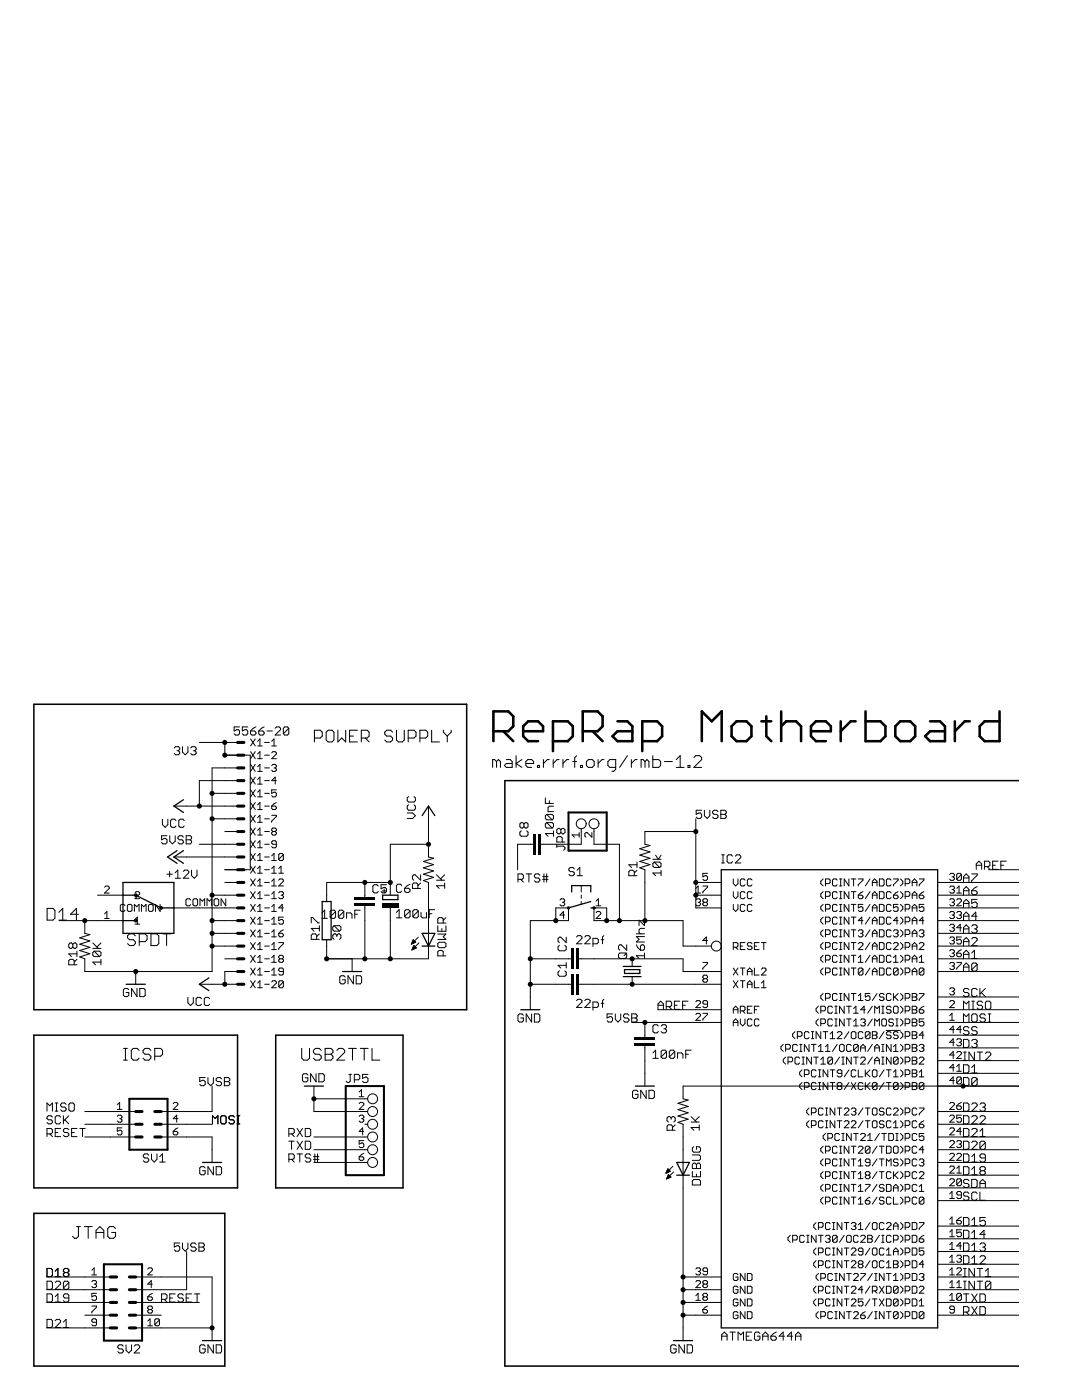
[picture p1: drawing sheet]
<svg xmlns="http://www.w3.org/2000/svg" width="216mm" height="279mm" viewBox="0 0 216 279" stroke-linecap="round" stroke-linejoin="round" font-family="sans-serif">
<g fill="none" stroke="#000" stroke-width=".2">
<path d="M34.8 149.3l.2-.3h.6l.3 .3v.3l-.3 .2M35.3 149.8h.3M35.6 149.8l.3 .3v.3l-.3 .2h-.6l-.2-.2M36.4 149v1.1l.6 .5 .5-.5v-1.1M38 149.3l.3-.3h.6l.2 .3v.3l-.2 .2M38.6 149.8h.3M38.9 149.8l.2 .3v.3l-.2 .2h-.6l-.3-.2M39.8 148.2h7.6M42.3 158.3h5.1M44.9 148.2v2.5h5v22.9h-5M47.4 153.3h-5.1v40.6h-25.4v-2.5l-1-.4 2-.7-2-.6 2-.6-2-.7 2-.6-2-.6 2-.7-1-.2v-2.6M47.4 155.8h-7.6v5.1"/>
<path d="M47.8 145.1h-1.1v.8l.6-.3h.2l.3 .3v.5l-.3 .3h-.5l-.3-.3M49.4 145.1h-1v.8l.5-.3h.3l.2 .3v.5l-.2 .3h-.6l-.2-.3M50 145.9h.8l.3 .3v.2l-.3 .3h-.5l-.3-.3zM50 147.5l.9 1.4M50 150l.9 1.4M50 152.6l.9 1.4M50 155.1l.9 1.4M50 157.6l.9 1.4M50.9 147.5l-.9 1.4M50.9 150l-.9 1.4M50.9 152.6l-.9 1.4M50.9 155.1l-.9 1.4"/>
<path d="M50.9 157.6l-.9 1.4M51.1 145.1l-.6 .2-.5 .6M51.4 154h.9M51.4 147.9l.5-.4v1.4M51.4 150.5l.5-.5v1.4M51.4 153l.5-.4v1.4M51.4 155.6l.5-.5v1.4M51.4 158.1l.5-.5v1.4M51.4 148.9h.9M51.4 151.4h.9M51.4 156.5h.9M51.4 159h.9"/>
<path d="M51.6 145.9h.8l.3 .3v.2l-.3 .3h-.5l-.3-.3zM52.7 145.1l-.5 .2-.6 .6M52.8 148.2h.9M52.8 150.7h.9M52.8 153.3h.9M52.8 155.8h.9M52.8 158.3h.9M53.3 145.9h1M54.2 150.2l.2-.2h.5l.2 .2v.3l-.9 .9h.9M54.2 152.8l.2-.2h.5l.2 .2v.2l-.2 .3M54.2 148.9h.9M54.2 147.9l.5-.4v1.4"/>
<path d="M54.7 153.3h.2M54.9 145.3l.3-.2h.5l.3 .2v.3l-1.1 1.1h1.1M54.9 153.3l.2 .2v.2l-.2 .3h-.5l-.2-.3M55.1 157.6h-.9v.7l.5-.2h.2l.2 .2v.5l-.2 .2h-.5l-.2-.2M55.1 155.8h-.9l.7-.7v1.4M57.6 145.3l-.3-.2h-.5l-.3 .2v1.1M57.6 145.3v1.1l-.3 .3h-.5l-.3-.3M57.6 145.3l-1.1 1.1M62.7 147.3h1.2l.4-.4v-.8l-.4-.4h-1.2v2.4M65.5 145.7h.7l.4 .4v1.6l-.4 .4h-.7l-.4-.4v-1.6zM67.4 145.7v2.4l.8-.8 .8 .8v-2.4M69.8 146.9h.7"/>
<path d="M71.3 145.7h-1.5v2.4h1.5M72.1 147.3h1.2l.4-.4v-.8l-.4-.4h-1.2v2.4M72.9 147.3l.8 .8M78.3 146.1l-.4-.4h-.7l-.4 .4v.4l.4 .4h.7l.4 .4v.4l-.4 .4h-.7l-.4-.4M79.1 145.7v2l.4 .4h.8l.4-.4v-2M81.5 147.3h1.1l.4-.4v-.8l-.4-.4h-1.1v2.4M81.5 159l-.2 .2v.6l.2 .3h1.1l.3-.3v-.6l-.3-.2M83.8 147.3h1.2l.3-.4v-.8l-.3-.4h-1.2v2.4M86.1 145.7v2.4h1.6M88.5 145.7v.4l.7 .8M89.2 146.9v1.2M90 145.7v.4l-.8 .8"/>
<path d="M99.1 152l-.4-.4h-.4v1.6M99.1 152v1.2M99.1 152l.4-.4 .4 .4v1.2M101 151.6h.8l.4 .4v1.2h-1.2l-.4-.4 .4-.4h1.2M103 150.8v2.4M104.1 151.6l-1.1 .8 1.1 .8M104.9 152.4h1.6v-.4l-.4-.4h-.8l-.4 .4v.8l.4 .4h.8M107.3 152.8h.4v.4h-.4zM108.4 151.6v1.6M108.8 159.3v1h1.6M109.6 151.6h-.4l-.8 .8M109.6 159.8v.5"/>
<path d="M110.4 151.6v1.6M111.6 151.6h-.4l-.8 .8M112.3 151.6v1.6M113.5 151.6h-.4l-.8 .8M114.3 152h.8M115.1 150.8l-.4 .4v2M115.8 152.8h.4v.4h-.4zM117.4 151.6h.8l.4 .4v.8l-.4 .4h-.8l-.4-.4v-.8zM119.3 151.6v1.6M120.5 151.6h-.4l-.8 .8M122.9 153.2h-1.2l-.4-.4v-.8l.4-.4h1.2v1.9l-.4 .4h-.4M125.2 150.8l-1.6 2.4"/>
<path d="M126 151.6v1.6M127.1 151.6h-.3l-.8 .8M128.7 152l-.4-.4h-.4v1.6M128.7 152v1.2M128.7 152l.4-.4 .4 .4v1.2M130.3 150.8v2.4h1.1l.4-.4v-.8l-.4-.4h-1.1M132.6 152h1.6M134.9 153.2h1.6M134.9 151.6l.8-.8v2.4M137.3 152.8h.4v.4h-.4zM138.4 151.2l.4-.4h.8l.4 .4v.4l-1.6 1.6h1.6M19.5 178.7h5"/>
<path d="M20.9 177.1l.2-.3h.5l.2 .3v.2l-.9 .9h.9M26.9 178.2l.3-.2h.4l.3 .2v.2l-1 1h1M32.4 163.5v1.1l.5 .5 .6-.5v-1.1M33.3 174.5h1.1M33.3 166.8h-1.1v.8l.6-.3h.2l.3 .3v.5l-.3 .3h-.5l-.3-.3M33.8 173.9v1.1M33.9 166.8v1.1l.5 .5 .6-.5v-1.1M34.7 160.9h12.7M34.7 171h12.7M34.9 174.2l.6-.6v1.7M34.9 175.3h1.1M35.1 163.8l-.2-.3h-.6l-.3 .3v1l.3 .3h.6l.2-.3"/>
<path d="M36.6 173.9l.3-.3h.5l.3 .3v.3l-1.1 1.1h1.1M36.6 167.1l-.3-.3h-.5l-.3 .3v.2l.3 .3h.5l.3 .3v.2l-.3 .3h-.5l-.3-.3M36.8 163.8l-.3-.3h-.6l-.2 .3v1l.2 .3h.6l.3-.3M37.1 166.8h.9l.2 .3v.2l-.2 .3 .2 .3v.2l-.2 .3h-.9zM37.1 167.6h.9M38 179.6l-.2-.2h-.5l-.2 .2v.9l.2 .3h.5l.2-.3M38.2 173.6v1.1l.6 .6 .5-.6v-1.1M38.7 179.4h.5l.2 .2v.9l-.2 .3h-.5l-.2-.3v-.9zM39.8 168.5h7.6M42.3 178.7h5.1M42.3 163.4h5.1M42.7 179.6l.2-.2h.5l.2 .2v.9l-.2 .3h-.5l-.2-.3z"/>
<path d="M44.9 176.1h2.5M44.9 166h2.5M45 179.4v1.4l-.9-1.4v1.4M50 160.2l.9 1.4M50 162.7l.9 1.4M50 165.3l.9 1.4M50 167.8l.9 1.4M50 170.3l.9 1.4M50 172.9l.9 1.4M50 175.4l.9 1.4M50 178l.9 1.4M50.9 160.2l-.9 1.4"/>
<path d="M50.9 162.7l-.9 1.4M50.9 165.3l-.9 1.4M50.9 167.8l-.9 1.4M50.9 170.3l-.9 1.4M50.9 172.9l-.9 1.4M50.9 175.4l-.9 1.4M50.9 178l-.9 1.4M51.4 174.3h.9M51.4 179.4h.9M51.4 176.8h.9M51.4 160.6l.5-.4v1.4M51.4 163.2l.5-.5v1.4"/>
<path d="M51.4 165.7l.5-.4v1.4M51.4 168.3l.5-.5v1.4M51.4 170.8l.5-.5v1.4M51.4 173.3l.5-.4v1.4M51.4 175.9l.5-.5v1.4M51.4 178.4l.5-.4v1.4M51.4 161.6h.9M51.4 164.1h.9M51.4 166.7h.9M51.4 169.2h.9M51.4 171.7h.9M52.8 168.5h.9"/>
<path d="M52.8 160.9h.9M52.8 178.7h.9M52.8 176.1h.9M52.8 163.4h.9M52.8 166h.9M52.8 171h.9M52.8 173.6h.9M54.2 174.3h.9M54.2 160.9h.7l.2 .2v.2l-.2 .3h-.5l-.2-.3zM54.2 162.7h.9v.2l-.9 1v.2M54.2 179.4h.9M54.2 176.8h.9"/>
<path d="M54.2 170.8l.5-.5v1.4M54.2 173.3l.5-.4v1.4M54.2 175.9l.5-.5v1.4M54.2 178.4l.5-.4v1.4M54.2 171.7h.9M54.4 166l-.2-.3v-.2l.2-.2h.5l.2 .2v.2l-.2 .3M54.4 166l-.2 .2v.2l.2 .3h.5l.2-.3v-.2l-.2-.2M54.4 166h.5M55.1 168.5h-.7l-.2-.2v-.3l.2-.2h.5l.2 .2v1l-.2 .2h-.5l-.2-.2M55.1 160.2l-.9 .7M55.6 174.3h.9M55.6 178.2l.2-.2h.5l.2 .2v.2l-.2 .3"/>
<path d="M55.6 175.6l.2-.2h.5l.2 .2v.3l-.9 .9h.9M55.6 173.3l.5-.4v1.4M56.1 178.7h.2M56.3 178.7l.2 .2v.2l-.2 .3h-.5l-.2-.3M56.5 170.6l-.2-.3h-.5l-.2 .3v.9M56.5 170.6v.9l-.2 .2h-.5l-.2-.2M56.5 170.6l-.9 .9M72.8 176.1v3.1M75.5 176.8l-.3-.2h-.5l-.3 .2v1.1l.3 .3h.5l.3-.3M76.3 177.8h.7M76.7 177.4v.8M77.1 176.6h-1.1v.8l.6-.3h.3l.2 .3v.5l-.2 .3h-.6l-.3-.3"/>
<path d="M77.9 176.1h-12.7v3.8M80.2 176.7l-.3-.2h-.5l-.3 .2v1.1l.3 .3h.5l.3-.3M80.7 177.3h.8l.3 .3v.2l-.3 .3h-.5l-.3-.3zM81.3 162.3h1l.6 .5-.6 .5h-1M81.5 160.6l-.2 .3v.5l.2 .3h1.1l.3-.3v-.5l-.3-.3M81.8 176.5l-.5 .2-.6 .6M83.4 177.3v-.8l-.3-.3h-.5l-.3 .3v.8h1.6M83.9 174.6v1.1l-1.1-1.1h-.2l-.3 .3v.5l.3 .3M83.9 176.2l-.5 .6M85.5 160.9v10.1l1 .3-2 .6 2 .7-2 .6 2 .6-2 .7 2 .6-2 .6 1 .4v15.3h-20.3v-3.9M85.5 168.5h-7.6v10.2M87.1 175.7h1.6"/>
<path d="M87.1 174.6l1.1 1.1M88.7 176.8h-1.6l.5 .5M88.7 176.2v1.1M88.7 174.6l-.8 .8M103.4 175.5h.8l.2-.3v-.5l-.2-.3h-.8v1.6M103.9 175.5l.5 .5M104 165.8l-.3 .3v.5l.3 .3h1.1l.3-.3v-.5l-.3-.3M104.5 164.4l.3-.2h.3l.3 .2v.6l-.3 .3h-.3l-.3-.3M104.5 164.4l-.2-.2h-.3l-.3 .2v.6l.3 .3h.3l.2-.3M104.5 164.4v.6M105 174.4h1.1M105.5 174.4v1.6"/>
<path d="M106.3 168.5h-3v5.1M107.7 174.7l-.3-.3h-.5l-.3 .3v.3l.3 .2h.5l.3 .3v.3l-.3 .2h-.5l-.3-.2M108.3 175.5h1.1M108.3 175h1.1M108.5 174.4v1.6M109.1 174.4v1.6M109.1 164.2h1.1l.2 .2v.6l-.2 .3M109.1 164.2l-.3 .2v.6l.3 .3h1.1M109.1 162.5h1.1l.2 .3v.5l-.2 .3M109.1 162.5l-.3 .3v.5l.3 .3h1.1M109.1 164.2l1.1 1.1M109.1 162.5l1.1 1.1"/>
<path d="M110.4 166.3h-1.6l.6 .6M110.4 165.8v1.1M110.4 160.9h-.8l-.2 .3v.8h1M111.1 168.9h1.4l.2 .2v.3l-.2 .3M111.1 168.6v.5M111.7 179.6l.3-.2h.4l.3 .2v.2l-.3 .3M111.9 165.6l.3-.3h.3l.2 .3v.5l-.2 .3h-.3l-.3-.3M111.9 165.6l-.3-.3h-.2l-.3 .3v.5l.3 .3h.2l.3-.3M111.9 165.6v.5M112.2 168v-.8l-.3-.2h-.5l-.3 .2v.8h1.6M114.6 173.4l-.3-.3h-.5l-.3 .3v.3l.3 .3h.5l.3 .2v.3l-.3 .3h-.5l-.3-.3M115.2 174.8h1"/>
<path d="M115.2 173.7l.5-.6v1.7M115.6 166.6h-1.4l.4 .5M115.6 166.2v.9M116 165.4v3.1h-8.1M116 176.7v1.3M116 178.7v.6M116 179.9v.7M118.1 166.2v.9l-.9-.9h-.3l-.2 .2v.5l.2 .2M118.5 165.4v3.1h5.1v15.2M118.9 179.8l.5-.4v1.4M126.6 174.8v-.8l-.3-.3h-.6l-.2 .3v.8h1.6M127.1 173.7l-.5 .5"/>
<path d="M127.1 172.6h-1.6l.5 .5M127.1 172v1.1M130.3 171.5h1.6M130.5 172h1.1l.3 .3v.6l-.3 .2M130.5 172l-.2 .3v.6l.2 .2h1.1M130.5 172l1.1 1.1M130.8 170.7l.6 .8 .5-.8M131.9 174.2h-1.6l.5 .6M131.9 173.7v1.1M138.8 166h-10.1v2.5l1 .2-2 .7 2 .6-2 .7 2 .6-2 .6 2 .7-2 .6 1 .4v10.1M138.8 163.4v17.8h5.1M138.8 179.6l.3-.2h.4l.3 .2v.2l-.3 .3"/>
<path d="M138.8 178.7h5.1M138.8 178.2h1M138.8 176.1h5.1M138.8 177.3l.5-.5v1.4M140 161.7h-1.1v.8l.6-.2h.2l.3 .2v.6l-.3 .2h-.5l-.3-.2M140.2 176.8h1v.3l-1 .9v.2M140.6 161.7v1.1l.5 .5 .5-.5v-1.1M141.2 174.3h-1v.7l.7-.2 .3 .2v.5l-.3 .2h-.4l-.3-.2M143.3 162l-.3-.3h-.5l-.3 .3v.3l.3 .2h.5l.3 .3v.3l-.3 .2h-.5l-.3-.2M143.8 161.7h.8l.3 .3v.3l-.3 .2 .3 .3v.3l-.3 .2h-.8zM143.8 162.5h.8M144 172.2h.5"/>
<path d="M144 170.6h.5M144.3 170.6v1.6M146.2 170.9l-.3-.3h-.5l-.3 .3v1.1l.3 .2h.5l.3-.2M146.3 175.4v.9l.5 .5 .5-.5v-.9M146.3 178v.9l.5 .5 .5-.5v-.9M146.7 170.9l.3-.3h.5l.3 .3v.2l-1.1 1.1h1.1M148.7 178.2l-.3-.2h-.4l-.3 .2v.9l.3 .3h.4l.3-.3M148.7 175.6l-.3-.2h-.4l-.3 .2v1l.3 .2h.4l.3-.2M150.1 178.2l-.3-.2h-.4l-.3 .2v.9l.3 .3h.4l.3-.3M150.1 175.6l-.3-.2h-.4l-.3 .2v1l.3 .2h.4l.3-.2M164.2 175.4l-.4 .5v.4l.4 .5M164.2 178l-.4 .4v.5l.4 .5"/>
<path d="M164.7 176.3h.7l.2-.2v-.5l-.2-.2h-.7v1.4M164.7 178.9h.7l.2-.2v-.5l-.2-.2h-.7v1.4M167 175.6l-.2-.2h-.5l-.2 .2v1l.2 .2h.5l.2-.2M167 178.2l-.2-.2h-.5l-.2 .2v.9l.2 .3h.5l.2-.3M167.5 179.4h.5M167.5 178h.5M167.5 175.4h.5M167.5 176.8h.5M167.8 175.4v1.4M167.8 178v1.4M169.4 175.4v1.4l-.9-1.4v1.4M169.4 178v1.4l-.9-1.4v1.4"/>
<path d="M169.9 178h.9M169.9 175.4h.9M170.3 175.4v1.4M170.3 178v1.4M171.3 178.7h.7l.2 .2v.2l-.2 .3h-.5l-.2-.3zM171.3 175.4h.9v.2l-.9 1v.2M172.2 178l-.9 .7M173.6 178l-.9 1.4M173.6 175.4l-.9 1.4M174.1 178.7h.9M174.1 176.8v-.9l.4-.5 .5 .5v.9M174.1 179.4v-1l.4-.4 .5 .4v1"/>
<path d="M174.1 176.1h.9M175.5 178h.7l.2 .2v.9l-.2 .3h-.7zM175.5 175.4h.7l.2 .2v1l-.2 .2h-.7zM177.8 178.2l-.2-.2h-.5l-.2 .2v.9l.2 .3h.5l.2-.3M177.8 175.6l-.2-.2h-.5l-.2 .2v1l.2 .2h.5l.2-.2M178.3 178.7h.7l.2 .2v.2l-.2 .3h-.5l-.2-.3zM178.3 175.4h.9v.2l-.9 1v.2M179.2 178l-.9 .7M179.7 175.4l.4 .5v.4l-.4 .5M179.7 178l.4 .4v.5l-.4 .5M180.6 178.9h.7l.2-.2v-.5l-.2-.2h-.7v1.4M180.6 176.3h.7l.2-.2v-.5l-.2-.2h-.7v1.4"/>
<path d="M182 178.7h1M182 176.8v-.9l.5-.5 .5 .5v.9M182 179.4v-1l.5-.4 .5 .4v1M182 176.1h1M183.4 178.7h.7l.3 .2v.2l-.3 .3h-.4l-.3-.3zM183.4 175.4h1v.2l-1 1v.2M184.4 178l-1 .7M187.1 178.7h16.1M187.1 176.1h16.1M189.5 179.6l.2-.2h.5l.2 .2v.2l-.2 .3M189.5 177.1l.2-.3h.5l.2 .3v.2l-.2 .2M189.5 174.5l.2-.2h.5l.2 .2v.3l-.2 .2"/>
<path d="M190 177.5h.2M190 175h.2M190.2 177.5l.2 .3v.2l-.2 .2h-.5l-.2-.2M190.2 175l.2 .2v.3l-.2 .2h-.5l-.2-.2M190.9 179.6l.2-.2h.5l.2 .2v.2l-.9 1h.9M190.9 178.2h.9M190.9 177.3l.5-.5v1.4M191.8 174.5v1l-.2 .2h-.5l-.2-.2M191.8 174.5l-.2-.2h-.5l-.2 .2v1M191.8 174.5l-.9 1M192.3 176v-1l.5-.6 .5 .6v1M192.3 178.6v-1.1l.5-.6 .5 .6v1.1"/>
<path d="M192.3 175.2h1M192.3 177.8h1M193.9 177.8h.8l.3 .2v.3l-.3 .3h-.5l-.3-.3zM193.9 174.4h1.1v.3l-1.1 1.1v.2M194.8 173.5v-1.1l.5-.5 .6 .5v1.1M194.8 172.7h1.1M195 179.5h-1.1v.8l.5-.3h.3l.3 .3v.5l-.3 .3h-.5l-.3-.3M195 176.9l-.6 .3-.5 .6M196.4 173h.8l.3-.3v-.6l-.3-.2h-.8v1.6M197 173l.5 .5M197.3 173.6h5.9M198.1 172.7h.5"/>
<path d="M199.2 171.9h-1.1v1.6h1.1M199.7 172.7h.5M200.8 171.9h-1.1v1.6M9.4 181.3h1.2l.4 .4v1.5l-.4 .4h-1.2zM11.7 183.6h1.6M11.7 182.1l.8-.8v2.3M11.8 183.7h12.7M14.5 188.5l-.2-.3h-.3l-.3 .3v.5l.3 .3h.3l.2-.3M14.5 188.5l.3-.3h.3l.2 .3v.5l-.2 .3h-.3l-.3-.3M14.5 188.5v.5M14.8 192.5v-.8l-.3-.2h-.5l-.3 .2v.8h1.6M15.3 191.5l-.5 .5"/>
<path d="M15.3 190.4h-1.6l.6 .5M15.3 189.8v1.1M15.6 182.5h-1.5l1.1-1.2v2.3M18.5 189.3h1.6M18.5 188.2l1.1 1.1M18.8 189.8l-.3 .3v.5l.3 .3h1.1M18.8 189.8h1.1l.2 .3v.5l-.2 .3M18.8 189.8l1.1 1.1M20.1 192h-1.6l.6 .5M20.1 191.5v1M20.1 188.2l-.8 .8M20.9 182.4l.4-.5v1.4"/>
<path d="M20.9 183.3h.9M24.9 180.7l-.2-.2h-.5l-.2 .2v1l.2 .2h.5l.2-.2M25.4 180.7l.2-.2h.5l.2 .2v1l-.2 .2h-.5l-.2-.2zM25.7 197.5l-.3-.2h-.5l-.3 .2v1.1l.3 .3h.5l.3-.3v-.5h-.5M26.8 181.9v-1.4l.5 .5 .4-.5v1.4M26.9 183.5l.5-.5v1.4M26.9 184.4h1M27 186.8l-.4-.4h-.8l-.4 .4v.4l.4 .3h.8l.4 .4v.4l-.4 .4h-.8l-.4-.4M27.1 193.9v2.5M27.3 197.3v1.6l-1-1.6v1.6M27.8 187.9h1.2l.3-.4v-.7l-.3-.4h-1.2v2.3M27.9 197.3h.8l.3 .2v1.1l-.3 .3h-.8z"/>
<path d="M28.2 181.9v-1.4l.5 .5 .4-.5v1.4M29.6 180.7l.3-.2h.4l.3 .2v1l-.3 .2h-.4l-.3-.2zM30.1 186.4h1.2l.4 .4v1.5l-.4 .4h-1.2zM32 180.5v1.4l-1-1.4v1.4M32.5 186.4h1.5M33.2 186.4v2.3M34.7 181.2h12.7M37.5 199v1.1l.5 .6 .6-.6v-1.1M39.8 196.4h7.6M39.9 180.8v-1.4l.5 .4 .4-.4v1.4M40.2 199.3l-.3-.3h-.5l-.3 .3v1.1l.3 .3h.5l.3-.3M41.3 180.8v-1.4l.5 .4 .4-.4v1.4"/>
<path d="M41.8 199.3l-.2-.3h-.6l-.2 .3v1.1l.2 .3h.6l.2-.3M42.3 183.7h5.1M42.3 186.3h5.1M42.3 188.8h5.1M44.9 191.4h2.5M47.4 193.9h-2.5v2.5M50 180.5l.9 1.4M50 183l.9 1.4M50 185.6l.9 1.4M50 188.1l.9 1.4M50 190.7l.9 1.4M50 193.2l.9 1.4"/>
<path d="M50 195.7l.9 1.4M50.9 180.5l-.9 1.4M50.9 183l-.9 1.4M50.9 185.6l-.9 1.4M50.9 188.1l-.9 1.4M50.9 190.7l-.9 1.4M50.9 193.2l-.9 1.4M50.9 195.7l-.9 1.4M51.4 181.9h.9M51.4 184.4h.9M51.4 197.1h.9M51.4 187h.9"/>
<path d="M51.4 189.5h.9M51.4 192.1h.9M51.4 194.6h.9M51.4 181l.5-.5v1.4M51.4 183.5l.5-.5v1.4M51.4 186l.5-.4v1.4M51.4 188.6l.5-.5v1.4M51.4 191.1l.5-.4v1.4M51.4 193.7l.5-.5v1.4M51.4 196.2l.5-.5v1.4M52.8 196.4h.9M52.8 191.4h.9"/>
<path d="M52.8 181.2h.9M52.8 183.7h.9M52.8 186.3h.9M52.8 188.8h.9M52.8 193.9h.9M54.2 181.9h.9M54.2 184.4h.9M54.2 196l.2-.3h.5l.2 .3v.2l-.9 .9h.9M54.2 187h.9M54.2 189.5h.9M54.2 192.1h.9M54.2 194.6h.9"/>
<path d="M54.2 181l.5-.5v1.4M54.2 183.5l.5-.5v1.4M54.2 186l.5-.4v1.4M54.2 188.6l.5-.5v1.4M54.2 191.1l.5-.4v1.4M54.2 193.7l.5-.5v1.4M55.6 186.3h.7l.2 .2v.2l-.2 .3h-.5l-.2-.3zM55.6 188.1h.9v.2l-.9 1v.2M55.8 191.4h.5M55.8 191.4l-.2-.3v-.2l.2-.2h.5l.2 .2v.2l-.2 .3M55.8 191.4l-.2 .2v.2l.2 .3h.5l.2-.3v-.2l-.2-.2M56.5 196v.9l-.2 .2h-.5l-.2-.2"/>
<path d="M56.5 196l-.2-.3h-.5l-.2 .3v.9M56.5 181.2h-.9l.7-.7v1.4M56.5 183h-.9v.7l.5-.2h.2l.2 .2v.5l-.2 .2h-.5l-.2-.2M56.5 193.9h-.7l-.2-.2v-.3l.2-.2h.5l.2 .2v1l-.2 .2h-.5l-.2-.2M56.5 185.6l-.9 .7M56.5 196l-.9 .9M62.1 184.2v-1.1h.3l1.1 1.1h.2M63.2 187.5v-.8l-.3-.3h-.5l-.3 .3v.8h1.6M63.7 185.3h-1.6l.5 .5M63.7 186.4l-.5 .5M63.7 184.7v1.1M64.2 182.2l.6-.6v1.7"/>
<path d="M64.2 183.3h1.1M66.7 184.7l1.1 1.1M66.7 184.7l-.3 .3v.6l.3 .2h1.1M66.7 184.7h1.1l.2 .3v.6l-.2 .2M67 181.9v1.1l-.3 .3h-.6l-.2-.3M67 181.9l-.3-.3h-.6l-.2 .3v1.1M67 181.9l-1.1 1.1M67.2 186.7l-.3-.3h-.2l-.3 .3v.5l.3 .3M67.2 186.7l.3-.3h.3l.2 .3v.5l-.2 .3M67.2 186.7v.2M68.6 181.9v1.1l-.3 .3h-.5l-.3-.3M68.6 181.9l-.3-.3h-.5l-.3 .3v1.1"/>
<path d="M68.6 181.9l-1.1 1.1M68.9 195l-.3-.3h-.5l-.3 .3v1.1l.3 .3h.5l.3-.3v-.6h-.6M69.2 183.3v-1.1h.8l.2 .3v.8M70.3 191.4v2.5M70.5 194.7v1.7l-1.1-1.7v1.7M70.8 182.5h.5M71.1 194.7h.8l.3 .3v1.1l-.3 .3h-.8zM71.9 181.6h-1.1v1.7M72.8 180.7v10.7M77.9 181.2v10.2M79.1 182.1l.5-.6v1.7M79.1 183.2h1.1"/>
<path d="M81.8 181.8v1.1l-.3 .3h-.5l-.3-.3M81.8 181.8l-.3-.3h-.5l-.3 .3v1.1M81.8 181.8l-1.1 1.1M82.1 188.3h.2M82.2 188.2h.4M82.2 188.1h.7M82.2 189.5h.3M82.3 188h.6M82.3 189.3h.4M82.3 187.9h.5M82.3 189.2h.7M82.4 187.7h.3"/>
<path d="M82.4 189.1h.6M82.4 187.6h.1M82.4 189h.5M82.5 187.5l.5 .5-.9 .4zM82.5 188.9h.3M82.5 188.8h.2M82.6 188.7l.5 .5-.9 .4zM83.5 181.8v1.1l-.3 .3h-.6l-.2-.3M83.5 181.8l-.3-.3h-.6l-.2 .3v1.1M83.5 181.8l-1.1 1.1M83.5 187l-1.4 1.4M83.6 188.2l-1.4 1.4"/>
<path d="M84 182.1v.8l.3 .3h.8v-1.1M85.6 182.4h.6M86.7 181.5h-1.1v1.7M87.4 184.8v1.1h1.6v-1.1M87.4 186.4h1.6l-.6 .6 .6 .5h-1.6M87.6 188h1.1l.3 .3v.6l-.3 .2h-1.1l-.2-.2v-.6zM88.2 185.3v.6M88.4 184.2v-.8l-.2-.3h-.6l-.2 .3v.8h1.6M88.4 190.8v-.8l-.2-.3h-.6l-.2 .3v.8h1.6M89 183.1l-.6 .6M105.8 196.4h8.1M105.8 191.4h8.1"/>
<path d="M110.9 183.7v-2.5h2.5v2.5h-7.6v17.8M111.6 193.7l-.2 .3v.6l.2 .2h1.1l.3-.2v-.6l-.3-.3M111.6 188.7l-.2 .2v.6l.2 .3h1.1l.3-.3v-.6l-.3-.2M112.2 180.1h.2M112.4 180.1l.3 .2v.2l-.3 .3h-.4l-.3-.3M112.7 182.6h-1l.7-.7v1.4M113 187v1.1l-1.1-1.1h-.3l-.2 .3v.5l.2 .3M113 192.1v1.1M113 192.7h-1.6l.5 .5M115 199.7l.3-.3h.6l.2 .3v.3l-1.1 1.1h1.1M115 187l.3-.3h.6l.2 .3v.3l-1.1 1.1h1.1M115.5 196.4h28.4"/>
<path d="M115.5 191.4h20.8v2.5h7.6M116.7 199.7l.2-.3h.6l.3 .3v.3l-1.1 1.1h1.1M116.7 187l.2-.3h.6l.3 .3v.3l-1.1 1.1h1.1M118.3 188.4h.8l.3-.3v-.6l-.3-.2h-.8v1.6M118.9 180.8h1M118.9 182.1l.3-.2h.4l.3 .2v.3l-1 .9h1M120 187.5h.5M120.5 186.7l-.3 .3v1.4M120.5 199.4l-.3 .3v1.4M121.1 183.7v-2.5h-2.6v2.5h17.8v5.1h5.6M123.7 190.2h1.1l.2 .3v.5l-.2 .3h-1.1l-.3-.3v-.5zM125 188.6v1l-1-1h-.3l-.3 .2v.6l.3 .2"/>
<path d="M125 190.2l-.5 .5M126.1 191.4v1.5M126.1 194.9v1.5M127 186.4h1.6M127 188.6l.2 .5 .6 .5M127.8 188.8l.3-.2h.2l.3 .2v.6l-.3 .2h-.5zM128.6 185.3h-.8l-.3 .3v.5l.3 .3M128.6 190.7h-1.6l.5 .6M128.6 186.9h-1.6l.5 .6-.5 .5h1.6M128.6 183.6v1.1l-1.1-1.1v1.1M128.6 190.2v1.1M135.7 199.8h-1.1v1.6h1.1"/>
<path d="M137.3 199.8h-1.1v1.6M138.8 199.9l.3-.2h.4l.3 .2v.3l-1 .9h1M139.3 180.1h.2M139.5 180.1l.3 .2v.2l-.3 .3h-.4l-.3-.3M140.2 192.1h1v.2l-1 .9v.3M140.5 180.1l-.3-.3v-.2l.3-.2h.4l.3 .2v.2l-.3 .3M140.5 180.1l-.3 .2v.2l.3 .3h.4l.3-.3v-.2l-.3-.2M140.5 180.1h.4M140.5 195.3l-.3-.2v-.3l.3-.2h.4l.3 .2v.3l-.3 .2M140.5 195.3l-.3 .2v.3l.3 .2h.4l.3-.2v-.3l-.3-.2M140.5 195.3h.4M141.2 187.7h-1l.7-.7v1.4"/>
<path d="M146.3 189h.7l.3-.2v-.5l-.3-.2h-.7v1.4M146.3 180.5v.9l.5 .5 .5-.5v-.9M146.3 195.7l1 1.4M146.3 193.2l1 1.4M146.8 189l.5 .5M147.3 195.7l-1 1.4M147.3 193.2l-1 1.4M147.7 188.8h.5M147.7 193.2h1M147.7 195.7h1M148.2 193.2v1.4M148.2 195.7v1.4"/>
<path d="M148.7 180.7l-.3-.2h-.4l-.3 .2v1l.3 .2h.4l.3-.2M148.7 188.1h-1v1.4h1M149.1 196.4h1M149.1 194.6v-.9l.5-.5 .5 .5v.9M149.1 197.1v-.9l.5-.5 .5 .5v.9M149.1 193.9h1M150.1 180.7l-.3-.2h-.4l-.3 .2v1l.3 .2h.4l.3-.2M150.1 188.3l-.3-.2h-.4l-.3 .2v.3l.3 .2h.4l.3 .2v.3l-.3 .2h-.4l-.3-.2M150.5 195.7v1.4h1M150.5 188.8h.5M150.5 193.2v1.4h1M151.5 188.1h-1v1.4h1"/>
<path d="M151.9 197.1h1M151.9 188.1h1M151.9 193.4l.3-.2h.4l.3 .2v.3l-1 .9h1M151.9 196.2l.5-.5v1.4M152.4 188.1v1.4M164.2 180.5l-.4 .5v.4l.4 .5M164.2 183l-.4 .5v.5l.4 .4M164.2 185.6l-.4 .4v.5l.4 .5M164.2 188.1l-.4 .5v.4l.4 .5M164.2 190.7l-.4 .4v.5l.4 .5M164.2 193.2l-.4 .5v.4l.4 .5M164.2 198.3l-.4 .4v.5l.4 .5"/>
<path d="M164.7 181.4h.7l.2-.2v-.5l-.2-.2h-.7v1.4M164.7 184h.7l.2-.3v-.4l-.2-.3h-.7v1.4M164.7 186.5h.7l.2-.2v-.5l-.2-.2h-.7v1.4M164.7 189h.7l.2-.2v-.5l-.2-.2h-.7v1.4M164.7 191.6h.7l.2-.2v-.5l-.2-.2h-.7v1.4M164.7 194.1h.7l.2-.2v-.5l-.2-.2h-.7v1.4M164.7 199.2h.7l.2-.2v-.5l-.2-.2h-.7v1.4M167 180.7l-.2-.2h-.5l-.2 .2v1l.2 .2h.5l.2-.2M167 183.3l-.2-.3h-.5l-.2 .3v.9l.2 .2h.5l.2-.2M167 185.8l-.2-.2h-.5l-.2 .2v.9l.2 .3h.5l.2-.3M167 188.3l-.2-.2h-.5l-.2 .2v1l.2 .2h.5l.2-.2M167 190.9l-.2-.2h-.5l-.2 .2v.9l.2 .3h.5l.2-.3"/>
<path d="M167 193.4l-.2-.2h-.5l-.2 .2v1l.2 .2h.5l.2-.2M167 198.5l-.2-.2h-.5l-.2 .2v.9l.2 .3h.5l.2-.3M167.5 180.5h.5M167.5 181.9h.5M167.5 184.4h.5M167.5 198.3h.5M167.5 199.7h.5M167.5 183h.5M167.5 185.6h.5M167.5 187h.5M167.5 188.1h.5M167.5 189.5h.5"/>
<path d="M167.5 190.7h.5M167.5 192.1h.5M167.5 193.2h.5M167.5 194.6h.5M167.8 180.5v1.4M167.8 183v1.4M167.8 185.6v1.4M167.8 188.1v1.4M167.8 190.7v1.4M167.8 193.2v1.4M167.8 198.3v1.4M169.4 180.5v1.4l-.9-1.4v1.4"/>
<path d="M169.4 183v1.4l-.9-1.4v1.4M169.4 185.6v1.4l-.9-1.4v1.4M169.4 188.1v1.4l-.9-1.4v1.4M169.4 190.7v1.4l-.9-1.4v1.4M169.4 193.2v1.4l-.9-1.4v1.4M169.4 198.3v1.4l-.9-1.4v1.4M169.9 180.5h.9M169.9 198.3h.9M169.9 183h.9M169.9 185.6h.9M169.9 188.1h.9M169.9 190.7h.9"/>
<path d="M169.9 193.2h.9M170.3 180.5v1.4M170.3 183v1.4M170.3 185.6v1.4M170.3 188.1v1.4M170.3 190.7v1.4M170.3 193.2v1.4M170.3 198.3v1.4M171.3 185.8l.2-.2h.5l.2 .2v.2l-.2 .3M171.3 191.1l.4-.4v1.4M171.3 198.7l.4-.4v1.4M171.3 188.3l.2-.2h.5l.2 .2v.3l-.9 .9h.9"/>
<path d="M171.3 199.7h.9M171.3 192.1h.9M171.7 186.3h.3M172 186.3l.2 .2v.2l-.2 .3h-.5l-.2-.3M172.2 180.5h-.9v.7l.4-.2h.3l.2 .2v.5l-.2 .2h-.5l-.2-.2M172.2 183.7h-.9l.7-.7v1.4M172.2 193.4v1l-.2 .2h-.5l-.2-.2M172.2 193.4l-.2-.2h-.5l-.2 .2v1M172.2 193.4l-.9 1M173.6 198.3h-.9v.7l.4-.3h.3l.2 .3v.4l-.2 .3h-.5l-.2-.3M173.6 180.5l-.9 1.4M173.6 183l-.9 1.4"/>
<path d="M173.6 185.6l-.9 1.4M173.6 188.1l-.9 1.4M173.6 190.7l-.9 1.4M173.6 193.2l-.9 1.4M174.1 187v-1l.4-.4 .5 .4v1M174.1 191.4h.9M174.1 181.2h.9M174.1 183.7h.9M174.1 181.9v-.9l.4-.5 .5 .5v.9M174.1 184.4v-.9l.4-.5 .5 .5v.9M174.1 189.5v-.9l.4-.5 .5 .5v.9M174.1 192.1v-1l.4-.4 .5 .4v1"/>
<path d="M174.1 194.6v-.9l.4-.5 .5 .5v.9M174.1 186.3h.9M174.1 188.8h.9M174.1 193.9h.9M175 198.3l-.9 1.4M175.5 180.5h.7l.2 .2v1l-.2 .2h-.7zM175.5 183h.7l.2 .3v.9l-.2 .2h-.7zM175.5 185.6h.7l.2 .2v.9l-.2 .3h-.7zM175.5 188.1h.7l.2 .2v1l-.2 .2h-.7zM175.5 190.7h.7l.2 .2v.9l-.2 .3h-.7zM175.5 193.2h.7l.2 .2v1l-.2 .2h-.7zM176.4 198.5l-.2-.2h-.5l-.2 .2v.2l.2 .3h.5l.2 .2v.2l-.2 .3h-.5l-.2-.3"/>
<path d="M177.8 180.7l-.2-.2h-.5l-.2 .2v1l.2 .2h.5l.2-.2M177.8 183.3l-.2-.3h-.5l-.2 .3v.9l.2 .2h.5l.2-.2M177.8 185.8l-.2-.2h-.5l-.2 .2v.9l.2 .3h.5l.2-.3M177.8 188.3l-.2-.2h-.5l-.2 .2v1l.2 .2h.5l.2-.2M177.8 190.9l-.2-.2h-.5l-.2 .2v.9l.2 .3h.5l.2-.3M177.8 193.4l-.2-.2h-.5l-.2 .2v1l.2 .2h.5l.2-.2M177.8 198.5l-.2-.2h-.5l-.2 .2v.9l.2 .3h.5l.2-.3M178.3 198.3v1.4M178.3 185.8l.2-.2h.5l.2 .2v.2l-.2 .3M178.3 188.3l.2-.2h.5l.2 .2v.3l-.9 .9h.9M178.3 191.1l.4-.4v1.4M178.3 192.1h.9"/>
<path d="M178.5 199l.7 .7M178.7 186.3h.3M179 186.3l.2 .2v.2l-.2 .3h-.5l-.2-.3M179.2 180.5h-.9v.7l.4-.2h.3l.2 .2v.5l-.2 .2h-.5l-.2-.2M179.2 183.7h-.9l.7-.7v1.4M179.2 193.4l-.2-.2h-.5l-.2 .2v1M179.2 193.4v1l-.2 .2h-.5l-.2-.2M179.2 198.3l-.9 .9M179.2 193.4l-.9 1M179.7 180.5l.4 .5v.4l-.4 .5M179.7 183l.4 .5v.5l-.4 .4M179.7 185.6l.4 .4v.5l-.4 .5"/>
<path d="M179.7 188.1l.4 .5v.4l-.4 .5M179.7 190.7l.4 .4v.5l-.4 .5M179.7 193.2l.4 .5v.4l-.4 .5M179.7 198.3l.4 .4v.5l-.4 .5M180.6 181.4h.7l.2-.2v-.5l-.2-.2h-.7v1.4M180.6 184h.7l.2-.3v-.4l-.2-.3h-.7v1.4M180.6 186.5h.7l.2-.2v-.5l-.2-.2h-.7v1.4M180.6 189h.7l.2-.2v-.5l-.2-.2h-.7v1.4M180.6 191.6h.7l.2-.2v-.5l-.2-.2h-.7v1.4M180.6 194.1h.7l.2-.2v-.5l-.2-.2h-.7v1.4M180.6 199.2h.7l.2-.2v-.5l-.2-.2h-.7v1.4M182 191.4h1"/>
<path d="M182 181.2h1M182 183.7h1M182 181.9v-.9l.5-.5 .5 .5v.9M182 184.4v-.9l.5-.5 .5 .5v.9M182 187v-1l.5-.4 .5 .4v1M182 189.5v-.9l.5-.5 .5 .5v.9M182 192.1v-1l.5-.4 .5 .4v1M182 194.6v-.9l.5-.5 .5 .5v.9M182 198.3h.7l.3 .2v.2l-.3 .3 .3 .2v.2l-.3 .3h-.7zM182 199h.7M182 186.3h1M182 188.8h1"/>
<path d="M182 193.9h1M183.4 185.8l.3-.2h.4l.3 .2v.2l-.3 .3M183.4 188.3l.3-.2h.4l.3 .2v.3l-1 .9h1M183.4 198.3h1v.2l-1 .9v.3M183.4 191.1l.5-.4v1.4M183.4 192.1h1M183.9 186.3h.2M184.1 186.3l.3 .2v.2l-.3 .3h-.4l-.3-.3M184.4 180.5h-1v.7l.5-.2h.2l.3 .2v.5l-.3 .2h-.4l-.3-.2M184.4 183.7h-1l.7-.7v1.4M184.4 193.4v1l-.3 .2h-.4l-.3-.2M184.4 193.4l-.3-.2h-.4l-.3 .2v1"/>
<path d="M184.4 193.4l-1 1M187.1 191.4h16.1M187.1 181.2h16.1M187.1 183.7h16.1M187.1 199h16.1M187.1 186.3h16.1M187.1 188.8h16.1M187.1 193.9h16.1M189.5 187.2l.2-.2h.5l.2 .2v.3l-.2 .2M189.5 182.1l.2-.2h.5l.2 .2v.3l-.2 .2M189.5 184.7l.2-.2h.5l.2 .2v.2l-.2 .3M189.5 189.8l.2-.3h.5l.2 .3v.2l-.2 .2"/>
<path d="M189.5 192.3l.2-.2h.5l.2 .2v.2l-.2 .3M189.5 197.4l.2-.2h.5l.2 .2v.2l-.2 .3M189.5 199.9l.2-.2h.5l.2 .2v.3l-.9 .9h.9M190 197.9h.2M190 180.1h.2M190 182.6h.2M190 185.2h.2M190 187.7h.2M190 190.2h.2M190 192.8h.2M190.2 185.2l.2 .2v.2l-.2 .3h-.5l-.2-.3M190.2 180.1l.2 .2v.2l-.2 .3h-.5l-.2-.3"/>
<path d="M190.2 182.6l.2 .2v.3l-.2 .2h-.5l-.2-.2M190.2 187.7l.2 .2v.3l-.2 .2h-.5l-.2-.2M190.2 190.2l.2 .3v.2l-.2 .2h-.5l-.2-.2M190.2 192.8l.2 .2v.2l-.2 .3h-.5l-.2-.3M190.2 197.9l.2 .2v.2l-.2 .3h-.5l-.2-.3M190.9 190.2h.7l.2 .3v.2l-.2 .2h-.5l-.2-.2zM190.9 192.1h.9v.2l-.9 .9v.3M190.9 182.1l.2-.2h.5l.2 .2v.3l-.2 .2M191.4 182.6h.2M191.6 182.6l.2 .2v.3l-.2 .2h-.5l-.2-.2M191.8 187h-.9v.7l.5-.2h.2l.2 .2v.5l-.2 .2h-.5l-.2-.2M191.8 185.2h-.9l.7-.7v1.4"/>
<path d="M191.8 189.5l-.9 .7M192.3 187.9h1M192.3 186.2v-1.1l.5-.5 .5 .5v1.1M192.3 188.7v-1l.5-.6 .5 .6v1M192.3 181.1v-1.1l.5-.5 .5 .5v1.1M192.3 183.7v-1.1l.5-.6 .5 .6v1.1M192.3 191.3v-1.1l.5-.6 .5 .6v1.1M192.3 193.8v-1.1l.5-.5 .5 .5v1.1M192.3 180.3h1M192.3 182.8h1M192.3 185.4h1M192.3 190.5h1"/>
<path d="M192.3 193h1M193.3 197.5l-.2-.2h-.6l-.2 .2v.3l.2 .3h.6l.2 .3v.2l-.2 .3h-.6l-.2-.3M193.9 187.4l.3-.3h.5l.3 .3v.3l-1.1 1h1.1M193.9 184.8l.3-.2h.5l.3 .2v.3l-.3 .3M193.9 190.2l.5-.6v1.7M193.9 191.3h1.1M193.9 199.8h.5M194.2 199.8v1.6M194.4 185.4h.3M194.7 185.4l.3 .3v.2l-.3 .3h-.5l-.3-.3M195 192.5l-1.1 1M195 192.5v1l-.3 .3h-.5l-.3-.3"/>
<path d="M195 197.5l-.3-.2h-.5l-.3 .2v1.1l.3 .3h.5l.3-.3M195 182.8h-1.1l.8-.8v1.7M195 192.5l-.3-.3h-.5l-.3 .3v1M195.5 197.3v1.6M195.8 198.1l.8 .8M196.6 197.3l-1.1 1.1M196.9 199.8h.5l.3 .3v1.1l-.3 .2h-.5l-.3-.2v-1.1zM24.6 211.6h.8M24.6 209.2h.8M25 209.2v2.4M27.8 209.6l-.4-.4h-.8l-.4 .4v1.6l.4 .4h.8l.4-.4M30.1 209.6l-.4-.4h-.8l-.4 .4v.4l.4 .4h.8l.4 .4v.4l-.4 .4h-.8l-.4-.4"/>
<path d="M30.9 210.8h1.1l.4-.4v-.8l-.4-.4h-1.1v2.4M40.9 215h-1v.9l.8-.3 .2 .3v.5l-.2 .3h-.6l-.2-.3M41.5 215v1.1l.5 .6 .6-.6v-1.1M42.3 216.8v5h-10.1M44.2 215.3l-.3-.3h-.5l-.3 .3v.3l.3 .3h.5l.3 .2v.3l-.3 .3h-.5l-.3-.3M44.8 215h.8l.3 .3v.3l-.3 .3 .3 .2v.3l-.3 .3h-.8zM44.8 215.9h.8M60.2 209.2v2l.4 .4h.8l.4-.4v-2M61.4 214.6l-.2-.3h-.6l-.3 .3v1l.3 .3h.6l.2-.3v-.5h-.5M62.6 216.8v5h10.8M62.6 219.3h10.8M63.1 214.3v1.6l-1.1-1.6v1.6"/>
<path d="M63.6 214.3h.8l.3 .3v1l-.3 .3h-.8zM64.1 209.6l-.4-.4h-.8l-.4 .4v.4l.4 .4h.8l.4 .4v.4l-.4 .4h-.8l-.4-.4M64.9 209.2h1.1l.4 .4v.4l-.4 .4 .4 .4v.4l-.4 .4h-1.1zM64.9 210.4h1.1M67.2 209.6l.4-.4h.8l.4 .4v.4l-1.6 1.6h1.6M69.6 209.2h1.5M69.6 214.4h.6M69.9 214.4v1.4l-.3 .2h-.3l-.2-.2M70.3 209.2v2.4M70.7 215.5h.8l.3-.3v-.5l-.3-.3h-.8v1.6M71.7 217.9l.4-.4v1.4M71.7 218.9h.9"/>
<path d="M71.9 209.2h1.6M72.7 209.2v2.4M73.4 214.4h-1.1v.8l.6-.2h.3l.2 .2v.6l-.2 .2h-.6l-.3-.2M74.2 209.2v2.4h1.6M104.4 202.6l-.2-.3h-.6l-.2 .3v1.1l.2 .3h.6l.2-.3v-.5h-.5M106.1 202.3v1.7l-1.1-1.7v1.7M106.6 202.3h.8l.3 .3v1.1l-.3 .3h-.8zM118.3 201.1h.8l.3-.3v-.6l-.3-.2h-.8v1.6M120 200.2h.5M122.2 202.3h-1.1v.9l.6-.3h.2l.3 .3v.5l-.3 .3h-.5l-.3-.3M122.8 202.3v1.1l.5 .6 .6-.6v-1.1M125.5 202.6l-.3-.3h-.5l-.3 .3v.3l.3 .3h.5l.3 .2v.3l-.3 .3h-.5l-.3-.3"/>
<path d="M126 202.3h.9l.2 .3v.3l-.2 .3 .2 .2v.3l-.2 .3h-.9zM126 203.2h.9M126.1 204.1h17.8M127.3 217.9l-.3-.3h-.5l-.3 .3v1l.3 .3h.5l.3-.3v-.5h-.5M128.7 204.1v3M128.7 208.6v8.2M128.9 217.6v1.6l-1-1.6v1.6M129.5 217.6h.8l.3 .3v1l-.3 .3h-.8zM130.3 210.1l.5-.5v1.6M130.3 211.2h1.1M131.2 201.5h12.7M131.3 201.4v-1l.5-.6 .6 .6v1"/>
<path d="M131.3 200.6h1.1M131.4 204.8l-.3-.3h-.5l-.3 .3v1.1l.3 .2h.5l.3-.2M131.9 204.8l.3-.3h.5l.3 .3v.2l-.3 .3M132.5 205.3h.2M132.7 205.3l.3 .3v.3l-.3 .2h-.5l-.3-.2M132.9 200.9h.8l.3-.3v-.5l-.3-.3h-.8v1.6M133 209.9l-.3-.3h-.5l-.3 .3v1M133 209.9v1l-.3 .3h-.5l-.3-.3M133 209.9l-1.1 1M133.5 200.9l.5 .5M134.6 200.6h.5M134.6 209.9v1l-.2 .3h-.6l-.2-.3"/>
<path d="M134.6 209.9l-.2-.3h-.6l-.2 .3v1M134.6 209.9l-1 1M135.2 211.2v-1.1h.8l.3 .3v.8M136.2 200.6h.5M136.8 210.4h.6M137.9 209.6h-1.1v1.6M138.8 202.5l.3-.3h.4l.3 .3v.2l-1 .9h1M140.2 202.2h1v.3l-1 .9v.2M141.2 200.4h-.7l-.3-.2v-.3l.3-.2h.4l.3 .2v1l-.3 .2h-.4l-.3-.2M146.3 201.5h1M146.3 204.1h1M146.3 202.2v-.9l.5-.5 .5 .5v.9"/>
<path d="M146.3 204.8v-1l.5-.4 .5 .4v1M147.7 201.7h.7l.3-.2v-.5l-.3-.2h-.7v1.4M147.7 203.4v.9l.5 .5 .5-.5v-.9M148.2 201.7l.5 .5M149.1 201.5h.5M150.1 203.6l-.3-.2h-.4l-.3 .2v.9l.3 .3h.4l.3-.3M150.1 200.8h-1v1.4h1M150.5 201.5h.5M151.5 200.8h-1v1.4M151.5 203.6l-.3-.2h-.4l-.3 .2v.9l.3 .3h.4l.3-.3M156.3 208.4l-.5 .5v.5l.5 .4M156.8 211l-.5 .4v.5l.5 .5"/>
<path d="M156.8 209.4h.7l.2-.3v-.4l-.2-.3h-.7v1.4M157.2 211.9h.7l.3-.2v-.5l-.3-.2h-.7v1.4M158.6 205.9l-.4 .5v.4l.4 .5M159.1 208.7l-.2-.3h-.5l-.2 .3v.9l.2 .2h.5l.2-.2M159.1 206.8h.7l.2-.2v-.5l-.2-.2h-.7v1.4M159.6 211.2l-.3-.2h-.4l-.3 .2v.9l.3 .3h.4l.3-.3M159.6 208.4h.4M159.6 209.8h.4M159.8 208.4v1.4M160 216.1l-.4 .4v.5l.4 .5M160 213.5l-.4 .5v.4l.4 .5M160 211h.5"/>
<path d="M160 212.4h.5M160.3 211v1.4M160.5 217h.7l.2-.2v-.5l-.2-.2h-.7v1.4M160.5 214.4h.7l.2-.2v-.5l-.2-.2h-.7v1.4M161.4 206.1l-.2-.2h-.5l-.2 .2v1l.2 .2h.5l.2-.2M161.4 208.4v1.4l-.9-1.4v1.4M161.9 211v1.4l-.9-1.4v1.4M161.9 208.4h.9M161.9 205.9h.5M161.9 207.3h.5M162.1 205.9v1.4M162.4 208.4v1.4"/>
<path d="M162.4 211h.9M162.8 213.7l-.2-.2h-.5l-.2 .2v1l.2 .2h.5l.2-.2M162.8 216.3l-.2-.2h-.5l-.2 .2v.9l.2 .3h.5l.2-.3M162.8 211v1.4M163.3 200.8l-.5 .5v.4l.5 .5M163.3 203.4l-.5 .4v.5l.5 .5M163.3 216.1h.5M163.3 208.9l.5-.5v1.4M163.3 209.8h.9M163.3 213.5h.5M163.3 214.9h.5M163.3 217.5h.5"/>
<path d="M163.5 213.5v1.4M163.5 216.1v1.4M163.8 205.9v1.4l-1-1.4v1.4M163.8 211.4l.4-.4v1.4M163.8 212.4h.9M163.8 201.7h.7l.2-.2v-.5l-.2-.2h-.7v1.4M163.8 204.3h.7l.2-.2v-.5l-.2-.2h-.7v1.4M164.2 205.9h1M164.7 205.9v1.4M164.7 208.9l.5-.5v1.4M164.7 209.8h.9M165.2 213.5v1.4l-1-1.4v1.4"/>
<path d="M165.2 216.1v1.4l-1-1.4v1.4M165.6 216.1h1M165.6 206.4l.5-.5v1.4M165.6 207.3h1M165.6 213.5h1M166.1 211.2v.9l-.2 .3h-.5l-.2-.3M166.1 211.2l-.2-.2h-.5l-.2 .2v.9M166.1 211.2l-.9 .9M166.1 201l-.2-.2h-.5l-.2 .2v1l.2 .2h.5l.2-.2M166.1 203.6l-.2-.2h-.5l-.2 .2v.9l.2 .3h.5l.2-.3M166.1 213.5v1.4M166.1 216.1v1.4"/>
<path d="M166.6 200.8h.4M166.6 202.2h.4M166.6 203.4h.4M166.6 204.8h.4M166.8 200.8v1.4M166.8 203.4v1.4M167 208.4l-.9 1.4M167.1 216.3l.2-.2h.5l.2 .2v.2l-.2 .3 .2 .2v.2l-.2 .3h-.5l-.2-.3v-.2l.2-.2-.2-.3zM167.1 206.1l.2-.2h.5l.2 .2v.3l-.9 .9h.9M167.5 211l-.9 1.4M167.5 208.7l.3-.3h.4l.3 .3v.9l-.3 .2h-.4l-.3-.2zM168 214.2h-.7l-.2-.2v-.3l.2-.2h.5l.2 .2v1l-.2 .2h-.5l-.2-.2"/>
<path d="M168 211h.5M168 212.4h.5M168.2 211v1.4M168.5 200.8v1.4l-1-1.4v1.4M168.5 203.4v1.4l-1-1.4v1.4M168.9 200.8h1M168.9 203.4h1M169.4 205.9l-.9 1.4M169.4 213.5l-.9 1.4M169.4 216.1l-.9 1.4M169.4 200.8v1.4M169.4 203.4v1.4"/>
<path d="M169.9 208.7l-.3-.3h-.4l-.3 .3v.9l.3 .2h.4l.3-.2M169.9 211v1.4l-1-1.4v1.4M169.9 206.1l.2-.2h.5l.2 .2v1l-.2 .2h-.5l-.2-.2zM169.9 216.1l.9 1.4M170.3 211h1M170.3 201.3l.5-.5v1.4M170.3 203.8l.5-.4v1.4M170.3 202.2h1M170.3 204.8h1M170.8 213.7l-.2-.2h-.5l-.2 .2v1l.2 .2h.5l.2-.2M170.8 216.1l-.9 1.4M170.8 211v1.4"/>
<path d="M171.3 208.7l-.3-.3h-.4l-.3 .3v.9M171.3 208.7v.9l-.3 .2h-.4l-.3-.2M171.3 208.7l-1 .9M171.3 213.5v1.4h.9M171.7 209.8v-.9l.5-.5 .5 .5v.9M171.7 209.1h1M171.7 203.6l.3-.2h.4l.3 .2v.2l-.3 .3M171.7 211.2l.3-.2h.4l.3 .2v.2l-1 1h1M172.2 216.3l-.2-.2h-.5l-.2 .2v.9l.2 .3h.5l.2-.3M172.2 206.1l-.2-.2h-.5l-.2 .2v1l.2 .2h.5l.2-.2M172.2 204.1h.2M172.4 204.1l.3 .2v.2l-.3 .3h-.4l-.3-.3"/>
<path d="M172.7 201.5h-1l.7-.7v1.4M172.7 213.5v1.4M172.7 216.1v1.4M172.9 216.8l.7 .7M172.9 214.2l.7 .7M173.6 206.1l-.2-.2h-.5l-.2 .2v1M173.6 206.1v1l-.2 .2h-.5l-.2-.2M173.6 206.1l-.9 1M173.6 213.5l-.9 .9M173.6 216.1l-.9 .9M174.1 208.4l-1 1.4M174.1 200.8l-1 1.4"/>
<path d="M174.1 203.4l-1 1.4M174.1 211l-1 1.4M174.1 205.9h.7l.2 .2v.3l-.2 .2 .2 .2v.3l-.2 .2h-.7zM174.1 213.7l.2-.2h.5l.2 .2v1l-.2 .2h-.5l-.2-.2zM174.1 206.6h.7M174.5 209.8v-.9l.5-.5 .5 .5v.9M174.5 209.1h1M174.5 212.4v-1l.5-.4 .5 .4v1M174.5 211.7h1M174.5 202.2v-1.4l.5 .5 .5-.5v1.4M174.5 204.8v-1.4l.5 .4 .5-.4v1.4M175 216.3l-.2-.2h-.5l-.2 .2v.9"/>
<path d="M175 216.3v.9l-.2 .3h-.5l-.2-.3M175 216.3l-.9 .9M175.9 208.4h.5M175.9 209.8h.5M175.9 211h.5M175.9 212.4h.5M175.9 203.6l.3-.2h.4l.3 .2v.9l-.3 .3h-.4l-.3-.3zM175.9 200.8h.5M175.9 202.2h.5M176.2 208.4v1.4M176.2 211v1.4M176.2 200.8v1.4"/>
<path d="M176.4 205.9l-.9 1.4M176.4 213.5l-.9 1.4M176.4 216.1l-.9 1.4M176.8 205.6h2.8M176.9 216.1h.9M176.9 213.5h.9M177.3 213.5v1.4M177.3 216.1v1.4M177.8 206.1l-.2-.2h-.5l-.2 .2v.3l.2 .2h.5l.2 .2v.3l-.2 .2h-.5l-.2-.2M177.8 208.4v1.4l-.9-1.4v1.4M177.8 211v1.4l-.9-1.4v1.4M177.8 201l-.2-.2h-.5l-.2 .2v.3l.2 .2h.5l.2 .2v.3l-.2 .2h-.5l-.2-.2"/>
<path d="M178.3 203.6l-.3-.2h-.4l-.3 .2v.2l.3 .3h.4l.3 .2v.2l-.3 .3h-.4l-.3-.3M178.3 208.9l.4-.5v1.4M178.3 209.8h.9M178.3 214l.4-.5v1.4M178.3 214.9h.9M178.3 201l.2-.2h.5l.2 .2v1l-.2 .2h-.5l-.2-.2zM178.7 203.4h.5M178.7 204.8h.5M179 203.4v1.4M179.2 216.3l-.2-.2h-.5l-.2 .2v.9M179.2 206.1l-.2-.2h-.5l-.2 .2v.3l.2 .2h.5l.2 .2v.3l-.2 .2h-.5l-.2-.2M179.2 211.2l-.2-.2h-.5l-.2 .2v.9"/>
<path d="M179.2 211.2v.9l-.2 .3h-.5l-.2-.3M179.2 216.3v.9l-.2 .3h-.5l-.2-.3M179.2 216.3l-.9 .9M179.2 211.2l-.9 .9M179.7 208.4l.4 .5v.5l-.4 .4M179.7 211l.4 .4v.5l-.4 .5M179.7 200.8l.4 .5v.4l-.4 .5M179.7 203.4l.4 .4v.5l-.4 .5M179.7 205.9l.4 .5v.4l-.4 .5M179.7 213.5l.4 .5v.4l-.4 .5M179.7 216.1l.4 .4v.5l-.4 .5M180.6 217h.7l.2-.2v-.5l-.2-.2h-.7v1.4"/>
<path d="M180.6 206.8h.7l.2-.2v-.5l-.2-.2h-.7v1.4M180.6 209.4h.7l.2-.3v-.4l-.2-.3h-.7v1.4M180.6 211.9h.7l.2-.2v-.5l-.2-.2h-.7v1.4M180.6 214.4h.7l.2-.2v-.5l-.2-.2h-.7v1.4M180.6 201.7h.7l.2-.2v-.5l-.2-.2h-.7v1.4M180.6 204.3h.7l.2-.2v-.5l-.2-.2h-.7v1.4M182 208.4h.7l.3 .3v.2l-.3 .2 .3 .3v.2l-.3 .2h-.7zM182 209.1h.7M182 205.9h.7l.3 .2v.3l-.3 .2 .3 .2v.3l-.3 .2h-.7zM182 216.1h.7l.3 .2v.2l-.3 .3 .3 .2v.2l-.3 .3h-.7zM182 211h.7l.3 .2v.2l-.3 .3 .3 .2v.2l-.3 .3h-.7zM182 213.5h.7l.3 .2v.3l-.3 .2 .3 .2v.3l-.3 .2h-.7z"/>
<path d="M182 206.6h.7M182 211.7h.7M182 214.2h.7M182 200.8h.7l.3 .2v.3l-.3 .2 .3 .2v.3l-.3 .2h-.7zM182 203.4h.7l.3 .2v.2l-.3 .3 .3 .2v.2l-.3 .3h-.7zM182 201.5h.7M182 204.1h.7M183.4 208.7l.3-.3h.4l.3 .3v.2l-.3 .2M183.4 211.2l.3-.2h.4l.3 .2v.2l-1 1h1M183.4 201.5h.7l.3 .2v.3l-.3 .2h-.4l-.3-.2zM183.4 214l.5-.5v1.4M183.4 214.9h1"/>
<path d="M183.9 209.1h.2M184.1 209.1l.3 .3v.2l-.3 .2h-.4l-.3-.2M184.4 206.6h-1l.7-.7v1.4M184.4 216.3l-.3-.2h-.4l-.3 .2v.9M184.4 216.3v.9l-.3 .3h-.4l-.3-.3M184.4 216.3l-1 .9M184.4 203.4h-1v.7l.7-.3 .3 .3v.4l-.3 .3h-.4l-.3-.3M184.4 200.8l-1 .7M187.1 201.5h16.1M187.1 204.1h16.1M187.1 206.6h16.1M187.1 209.1h16.1"/>
<path d="M187.1 211.7h16.1M187.1 214.2h16.1M189.5 202.7l.5-.5v1.4M189.5 203.6h.9M190.4 210.6h-.9l.7-.7v1.4M190.4 213.1h-.9l.7-.7v1.4M190.4 205.5h-.9l.7-.7v1.4M190.4 208h-.9l.7-.7v1.4M190.4 215.6h-.9l.7-.7v1.4M190.9 207.5l.2-.2h.5l.2 .2v.3l-.2 .2M190.9 210.1l.2-.2h.5l.2 .2v.2l-.9 1h.9M190.9 212.9l.5-.5v1.4"/>
<path d="M190.9 213.8h.9M191.4 208h.2M191.6 208l.2 .2v.3l-.2 .2h-.5l-.2-.2M191.8 215.2l-.2-.3h-.5l-.2 .3v.9M191.8 215.2v.9l-.2 .2h-.5l-.2-.2M191.8 205.5h-.9l.7-.7v1.4M191.8 215.2l-.9 .9M192.3 215h.8l.2 .3v1.1l-.2 .3h-.8zM192.3 212.5h.8l.2 .3v1.1l-.2 .2h-.8zM192.3 207.4h.8l.2 .3v1.1l-.2 .3h-.8zM192.3 201.4v-1.6l.5 .6 .5-.6v1.6M192.3 204v-1.7l.5 .6 .5-.6v1.7"/>
<path d="M192.3 211.6h.5M192.3 210h.5M192.5 210v1.6M193.3 205.2l-.2-.3h-.6l-.2 .3v.2l.2 .3h.6l.2 .3v.2l-.2 .3h-.6l-.2-.3M193.9 207.7l.3-.3h.5l.3 .3v.3l-.3 .2M193.9 201.4h.5M193.9 213.1l.5-.6v1.6M193.9 214.1h1.1M194.2 202.3h.5l.3 .3v1.1l-.3 .3h-.5l-.3-.3v-1.1zM194.4 210v1.6l-1.1-1.6v1.6M194.4 208.2h.3M194.7 208.2l.3 .3v.3l-.3 .3h-.5l-.3-.3"/>
<path d="M195 205.2l-.3-.3h-.5l-.3 .3v.2l.3 .3h.5l.3 .3v.2l-.3 .3h-.5l-.3-.3M195 215.3l-.3-.3h-.5l-.3 .3v1.1M195 215.3l-1.1 1.1M195 215.3v1.1l-.3 .3h-.5l-.3-.3M195 210h1.1M195.5 210v1.6M196.1 200.1l-.3-.3h-.5l-.3 .3v.3l.3 .2h.5l.3 .3v.3l-.3 .2h-.5l-.3-.2M196.6 202.6l-.3-.3h-.5l-.3 .3v.3l.3 .3h.5l.3 .2v.3l-.3 .3h-.5l-.3-.3M196.6 210.2l.3-.2h.5l.3 .2v.3l-1.1 1.1h1.1M197.2 202.3h.5M197.2 204h.5M197.4 202.3v1.7"/>
<path d="M203.2 216.8h-66.9v2.5l1 .2-2 .7 2 .6-2 .7 2 .6-2 .6 2 .7-2 .6 1 .4v43.2M9.4 221.8v-1.7l.5 .6 .6-.6v1.7M9.4 226.3h.8l.3-.3v-.5l-.3-.3h-.8v1.6M9.9 226.3l.6 .5M10.5 222.9l-.3-.2h-.6l-.2 .2v.3l.2 .3h.6l.3 .3v.2l-.3 .3h-.6l-.2-.3M11 226h.6M11 221.8h.6M11 220.1h.6M11.3 220.1v1.7M12.1 225.2h-1.1v1.6h1.1M12.1 222.9l-.3-.2h-.5l-.3 .2v1.1l.3 .3h.5l.3-.3M12.6 222.7v1.6"/>
<path d="M12.9 223.5l.8 .8M13.2 220.4l-.3-.3h-.5l-.3 .3v.3l.3 .2h.5l.3 .3v.3l-.3 .3h-.5l-.3-.3M13.7 225.5l-.2-.3h-.6l-.3 .3v.3l.3 .2h.6l.2 .3v.3l-.2 .2h-.6l-.3-.2M13.7 222.7l-1.1 1.1M14 220.1h.6l.2 .3v1.1l-.2 .3h-.6l-.3-.3v-1.1zM14.3 226h.5M15.4 225.2h-1.1v1.6h1.1M15.9 225.2h1.1M16.5 225.2v1.6M16.9 221.8h10.2M16.9 224.4h10.2M16.9 226.9h10.2"/>
<path d="M23.4 220.5l.5-.5v1.4M23.4 221.4h.9M23.4 222.8l.2-.2h.5l.2 .2v.2l-.2 .3M23.9 223.3h.2M24.1 223.3l.2 .2v.2l-.2 .3h-.5l-.2-.3M24.3 225.1h-.9v.7l.5-.2h.2l.2 .2v.5l-.2 .2h-.5l-.2-.2M29.7 230.6l-.3-.3h-.5l-.3 .3v.2l.3 .3h.5l.3 .3v.2l-.3 .3h-.5l-.3-.3M30.2 230.3v1.1l.6 .5 .5-.5v-1.1M31.9 230.8l.5-.5v1.6M31.9 231.9h1.1M32.2 224.4h10.1M32.2 226.9h10.1v5.1"/>
<path d="M34.6 220.2l.2-.2h.5l.2 .2v.3l-.9 .9h.9M34.6 225.8h.7l.2 .2v.3l-.2 .2h-.5l-.2-.2zM35.5 223.3h-.9l.7-.7v1.4M35.5 225.1l-.9 .7M40.9 233.1l-.2-.3h-.6l-.2 .3v1.1l.2 .3h.6l.2-.3v-.6h-.5M42.4 224.3v-1.6l.5 .5 .6-.5v1.6M42.6 232.8v1.7l-1.1-1.7v1.7M43.1 232.8h.8l.3 .3v1.1l-.3 .3h-.8zM44.3 222.7h.5l.3 .2v1.1l-.3 .3h-.5l-.3-.3v-1.1zM46.8 222.9l-.3-.2h-.6l-.2 .2v.3l.2 .3h.6l.3 .3v.2l-.3 .3h-.6l-.2-.3M47.3 222.7h.5M47.3 224.3h.5"/>
<path d="M47.6 222.7v1.6M57.6 231.4h.8l.3-.3v-.5l-.3-.3h-.8v1.6M57.6 226.3h.8l.3-.3v-.5l-.3-.3h-.8v1.6M57.6 227.7h1.1M58.2 227.7v1.7M58.2 226.3l.5 .5M58.2 231.4l.5 .5M59.3 230.3h1.1M59.3 227.7l1.1 1.7M59.3 225.2l1.1 1.6M59.8 230.3v1.6M60.4 227.7l-1.1 1.7"/>
<path d="M60.4 225.2l-1.1 1.6M60.9 225.2h.8l.3 .3v1.1l-.3 .2h-.8zM60.9 227.7h.8l.3 .3v1.1l-.3 .3h-.8zM62 230.6l-.3-.3h-.5l-.3 .3v.2l.3 .3h.5l.3 .3v.2l-.3 .3h-.5l-.3-.3M62.5 231.4h1.1M62.5 230.8h1.1M62.6 226.9h10.8M62.6 229.5h10.8M62.6 232h10.8M62.8 230.3v1.6M63.4 230.3v1.6M71.7 220.2l.2-.2h.5l.2 .2v.3l-.9 .9h.9"/>
<path d="M71.7 222.8l.2-.2h.5l.2 .2v.2l-.2 .3M71.7 230.9h.7l.2 .2v.2l-.2 .3h-.5l-.2-.3zM72.1 223.3h.3M72.4 223.3l.2 .2v.2l-.2 .3h-.5l-.2-.3M72.6 225.8h-.9l.7-.7v1.4M72.6 227.6h-.9v.7l.4-.2h.3l.2 .2v.5l-.2 .2h-.5l-.2-.2M72.6 230.2l-.9 .7M72.8 224.4h.6M132.9 234h.2M133 233.9h.4M133 233.8h.7M133 235.2h.3"/>
<path d="M133.1 233.7h.6M133.1 235.1h.4M133.1 233.6h.5M133.1 235h.7M133.2 233.5h.3M133.2 234.8h.6M133.2 233.4h.1M133.2 234.7h.5M133.3 233.3l.5 .5-.9 .4zM133.3 234.6h.3M133.3 234.5h.2M133.4 234.4l.5 .5-.9 .4z"/>
<path d="M133.9 223.1l-.3-.3h-.2l-.3 .3v.6l.3 .2M133.9 223.1l.3-.3h.3l.2 .3v.6l-.2 .2M133.9 223.1v.3M134.2 225.6v-.8l-.3-.3h-.5l-.3 .3v.8h1.6M134.3 232.8l-1.4 1.4M134.4 233.9l-1.4 1.4M134.7 224.5l-.5 .5M137.9 223.9h1.6M137.9 222.8l1.1 1.1M138.2 230.5h1.3l.3 .3v.5l-.3 .3h-1.3M138.2 235.7l.2-.3h1.1l.3 .3v.8h-1.6zM138.2 232.4l.2-.3h.3l.3 .3 .2-.3h.3l.3 .3v.8h-1.6z"/>
<path d="M138.2 233.8v1.1h1.6v-1.1M138.4 228.9l-.2 .2v.6l.2 .2h1.1l.3-.2v-.6l-.3-.2h-.5v.5M139 232.4v.8M139 234.3v.6M139.5 225h-1.6l.5 .6M139.5 224.5v1.1M139.5 222.8l-.8 .9M161.4 221.1l-.4 .5v.5l.4 .4M161.4 223.7l-.4 .4v.5l.4 .5M161.9 222.1h.7l.2-.3v-.4l-.2-.3h-.7v1.4M161.9 224.6h.7l.2-.2v-.5l-.2-.2h-.7v1.4M164.2 221.4l-.2-.3h-.5l-.2 .3v.9l.2 .2h.5l.2-.2"/>
<path d="M164.2 223.9l-.2-.2h-.5l-.2 .2v.9l.2 .3h.5l.2-.3M164.2 228.8l-.4 .4v.5l.4 .5M164.2 231.3l-.4 .5v.4l.4 .5M164.2 233.8l-.4 .5v.5l.4 .4M164.2 236.4l-.4 .4v.5l.4 .5M164.2 238.9l-.4 .5v.4l.4 .5M164.7 226.2l-.5 .5v.4l.5 .5M164.7 222.5h.5M164.7 225.1h.5M164.7 221.1h.5M164.7 223.7h.5M164.7 234.8h.7l.2-.3v-.4l-.2-.3h-.7v1.4"/>
<path d="M164.7 229.7h.7l.2-.2v-.5l-.2-.2h-.7v1.4M164.7 232.2h.7l.2-.2v-.5l-.2-.2h-.7v1.4M164.7 237.3h.7l.2-.2v-.5l-.2-.2h-.7v1.4M164.7 239.8h.7l.2-.2v-.5l-.2-.2h-.7v1.4M164.9 221.1v1.4M164.9 223.7v1.4M165.2 227.1h.7l.2-.2v-.5l-.2-.2h-.7v1.4M166.6 221.1v1.4l-1-1.4v1.4M166.6 223.7v1.4l-1-1.4v1.4M167 234.1l-.2-.3h-.5l-.2 .3v.9l.2 .2h.5l.2-.2M167 229l-.2-.2h-.5l-.2 .2v.9l.2 .3h.5l.2-.3M167 231.5l-.2-.2h-.5l-.2 .2v1l.2 .2h.5l.2-.2"/>
<path d="M167 236.6l-.2-.2h-.5l-.2 .2v.9l.2 .3h.5l.2-.3M167 239.1l-.2-.2h-.5l-.2 .2v1l.2 .2h.5l.2-.2M167.1 221.1h.9M167.1 223.7h.9M167.5 226.4l-.2-.2h-.5l-.2 .2v1l.2 .2h.5l.2-.2M167.5 221.1v1.4M167.5 223.7v1.4M167.5 233.8h.5M167.5 228.8h.5M167.5 230.2h.5M167.5 231.3h.5M167.5 232.7h.5"/>
<path d="M167.5 235.2h.5M167.5 236.4h.5M167.5 237.8h.5M167.5 238.9h.5M167.8 228.8v1.4M167.8 231.3v1.4M167.8 233.8v1.4M167.8 236.4v1.4M167.8 238.9v1.4M168 227.6h.5M168 226.2h.5M168.2 226.2v1.4"/>
<path d="M168.5 221.4l.2-.3h.5l.2 .3v.2l-.9 .9h.9M168.5 223.9l.2-.2h.5l.2 .2v.2l-.9 1h.9M169.4 228.8v1.4l-.9-1.4v1.4M169.4 231.3v1.4l-.9-1.4v1.4M169.4 233.8v1.4l-.9-1.4v1.4M169.4 236.4v1.4l-.9-1.4v1.4M169.4 238.9v1.4l-.9-1.4v1.4M169.9 226.2v1.4l-1-1.4v1.4M169.9 223.9l.2-.2h.5l.2 .2v.2l-.9 1h.9M169.9 233.8h.9M169.9 221.4l.2-.3h.5l.2 .3v.2l-.2 .2M169.9 228.8h.9"/>
<path d="M169.9 231.3h.9M169.9 236.4h.9M169.9 238.9h.9M170.3 221.8h.3M170.3 228.8v1.4M170.3 231.3v1.4M170.3 233.8v1.4M170.3 236.4v1.4M170.3 238.9v1.4M170.3 226.2h1M170.6 221.8l.2 .3v.2l-.2 .2h-.5l-.2-.2M170.8 226.2v1.4"/>
<path d="M171.3 231.8l.4-.5v1.4M171.3 234.3l.4-.5v1.4M171.3 236.8l.4-.4v1.4M171.3 239.4l.4-.5v1.4M171.3 229l.2-.2h.5l.2 .2v.2l-.9 1h.9M171.3 232.7h.9M171.3 235.2h.9M171.3 237.8h.9M171.7 226.4l.3-.2h.4l.3 .2v.3l-1 .9h1M172.2 221.1l-.9 1.4M172.2 223.7l-.9 1.4M172.7 221.1h.9"/>
<path d="M172.7 223.7h.9M172.7 236.4h.9v.2l-.9 .9v.3M172.7 239.6h.7l.2 .2v.3l-.2 .2h-.5l-.2-.2zM172.9 234.5l-.2-.2v-.2l.2-.3h.5l.2 .3v.2l-.2 .2M172.9 234.5h.5M172.9 234.5l-.2 .3v.2l.2 .2h.5l.2-.2v-.2l-.2-.3M173.1 221.1v1.4M173.1 223.7v1.4M173.1 227.6h1M173.1 226.7l.5-.5v1.4M173.6 232h-.7l-.2-.2v-.3l.2-.2h.5l.2 .2v1l-.2 .2h-.5l-.2-.2M173.6 229l-.2-.2h-.5l-.2 .2v.9"/>
<path d="M173.6 238.9l-.9 .7M173.6 229v.9l-.2 .3h-.5l-.2-.3M173.6 229l-.9 .9M174.1 221.4l.2-.3h.5l.2 .3v.9l-.2 .2h-.5l-.2-.2zM174.1 223.9l.2-.2h.5l.2 .2v.9l-.2 .3h-.5l-.2-.3zM175 228.8l-.9 1.4M175 231.3l-.9 1.4M175 233.8l-.9 1.4M175 236.4l-.9 1.4M175 238.9l-.9 1.4M175.5 226.2l-1 1.4M175.5 233.8h.9"/>
<path d="M175.5 228.8h.9M175.5 231.3h.9M175.9 228.8v1.4M175.9 231.3v1.4M175.9 233.8v1.4M175.9 226.2h1M176.4 221.4l-.2-.3h-.5l-.2 .3v.2l.2 .2h.5l.2 .3v.2l-.2 .2h-.5l-.2-.2M176.4 223.9l-.2-.2h-.5l-.2 .2v.2l.2 .3h.5l.2 .2v.2l-.2 .3h-.5l-.2-.3M176.4 236.6l-.2-.2h-.5l-.2 .2v.2l.2 .3h.5l.2 .2v.2l-.2 .3h-.5l-.2-.3M176.4 239.1l-.2-.2h-.5l-.2 .2v.3l.2 .2h.5l.2 .2v.3l-.2 .2h-.5l-.2-.2M176.4 226.2v1.4M176.9 228.8h.7l.2 .2v.9l-.2 .3h-.7z"/>
<path d="M176.9 232.7v-1.4l.4 .5 .5-.5v1.4M176.9 236.4h.7l.2 .2v.9l-.2 .3h-.7zM177.3 226.2h.7l.3 .2v1l-.3 .2h-.7zM177.8 221.4l-.2-.3h-.5l-.2 .3v.9l.2 .2h.5l.2-.2M177.8 223.9l-.2-.2h-.5l-.2 .2v.9l.2 .3h.5l.2-.3M177.8 234.1l-.2-.3h-.5l-.2 .3v.9l.2 .2h.5l.2-.2M177.8 239.1l-.2-.2h-.5l-.2 .2v1l.2 .2h.5l.2-.2M178.3 221.4l.2-.3h.5l.2 .3v.2l-.9 .9h.9M178.3 225.1h.9M178.3 224.1l.4-.4v1.4M178.3 229l.2-.2h.5l.2 .2v.9l-.2 .3h-.5l-.2-.3zM178.3 233.8v1.4"/>
<path d="M178.3 237.8v-1l.4-.4 .5 .4v1M178.3 238.9v1.4h.9M178.3 237.1h.9M178.5 234.5l.7 .7M178.7 227.6h.5M178.7 226.2h.5M179 226.2v1.4M179.2 231.5l-.2-.2h-.5l-.2 .2v.3l.2 .2h.5l.2 .2v.3l-.2 .2h-.5l-.2-.2M179.2 233.8l-.9 1M179.7 221.1l.4 .5v.5l-.4 .4M179.7 223.7l.4 .4v.5l-.4 .5M179.7 226.2l.4 .5v.4l-.4 .5"/>
<path d="M179.7 228.8l.4 .4v.5l-.4 .5M179.7 231.3l.4 .5v.4l-.4 .5M179.7 233.8l.4 .5v.5l-.4 .4M179.7 236.4l.4 .4v.5l-.4 .5M179.7 238.9l.4 .5v.4l-.4 .5M180.6 234.8h.7l.2-.3v-.4l-.2-.3h-.7v1.4M180.6 222.1h.7l.2-.3v-.4l-.2-.3h-.7v1.4M180.6 224.6h.7l.2-.2v-.5l-.2-.2h-.7v1.4M180.6 227.1h.7l.2-.2v-.5l-.2-.2h-.7v1.4M180.6 229.7h.7l.2-.2v-.5l-.2-.2h-.7v1.4M180.6 232.2h.7l.2-.2v-.5l-.2-.2h-.7v1.4M180.6 237.3h.7l.2-.2v-.5l-.2-.2h-.7v1.4"/>
<path d="M180.6 239.8h.7l.2-.2v-.5l-.2-.2h-.7v1.4M183 221.4l-.3-.3h-.4l-.3 .3v.9l.3 .2h.4l.3-.2M183 223.9l-.3-.2h-.4l-.3 .2v.9l.3 .3h.4l.3-.3M183 226.4l-.3-.2h-.4l-.3 .2v1l.3 .2h.4l.3-.2M183 234.1l-.3-.3h-.4l-.3 .3v.9l.3 .2h.4l.3-.2M183 239.1l-.3-.2h-.4l-.3 .2v1l.3 .2h.4l.3-.2M183 229l-.3-.2h-.4l-.3 .2v.9l.3 .3h.4l.3-.3M183 231.5l-.3-.2h-.4l-.3 .2v1l.3 .2h.4l.3-.2M183 236.6l-.3-.2h-.4l-.3 .2v.9l.3 .3h.4l.3-.3M183.4 224.4h.7l.3 .2v.2l-.3 .3h-.4l-.3-.3zM183.4 234.1l.3-.3h.4l.3 .3v.2l-1 .9h1M183.4 221.1h1v.3l-1 .9v.2"/>
<path d="M183.4 231.5l.3-.2h.4l.3 .2v.3l-.3 .2M183.4 236.8l.5-.4v1.4M183.4 237.8h1M183.9 232h.2M184.1 232l.3 .2v.3l-.3 .2h-.4l-.3-.2M184.4 223.7l-1 .7M184.4 229.5h-1l.7-.7v1.4M184.4 226.2h-1v.7l.5-.2h.2l.3 .2v.5l-.3 .2h-.4l-.3-.2M184.4 239.1v1l-.3 .2h-.4l-.3-.2M184.4 239.1l-.3-.2h-.4l-.3 .2v1M184.4 239.1l-1 1M187.1 221.8h16.1"/>
<path d="M187.1 224.4h16.1M187.1 226.9h16.1M187.1 229.5h16.1M187.1 232h16.1M187.1 234.5h16.1M187.1 237.1h16.1M187.1 239.6h16.1M189.5 220.2l.2-.2h.5l.2 .2v.3l-.9 .9h.9M189.5 222.8l.2-.2h.5l.2 .2v.2l-.9 1h.9M189.5 225.3l.2-.2h.5l.2 .2v.3l-.9 .9h.9M189.5 227.9l.2-.3h.5l.2 .3v.2l-.9 .9h.9M189.5 230.4l.2-.2h.5l.2 .2v.2l-.9 1h.9"/>
<path d="M189.5 238.3l.5-.5v1.4M189.5 232.9l.2-.2h.5l.2 .2v.3l-.9 .9h.9M189.5 235.5l.2-.2h.5l.2 .2v.2l-.9 1h.9M189.5 239.2h.9M190.9 220.7h.7l.2 .2v.3l-.2 .2h-.5l-.2-.2zM190.9 227.9l.2-.3h.5l.2 .3v.2l-.2 .2M190.9 230.4l.2-.2h.5l.2 .2v.2l-.9 1h.9M190.9 233.2l.5-.5v1.4M190.9 234.1h.9M191.4 228.3h.2M191.6 228.3l.2 .3v.2l-.2 .2h-.5l-.2-.2M191.8 222.6h-.9v.7l.5-.3h.2l.2 .3v.4l-.2 .3h-.5l-.2-.3"/>
<path d="M191.8 225.8h-.9l.7-.7v1.4M191.8 235.5l-.2-.2h-.5l-.2 .2v.9M191.8 238.5h-.7l-.2-.2v-.3l.2-.2h.5l.2 .2v1l-.2 .2h-.5l-.2-.2M191.8 235.5v.9l-.2 .3h-.5l-.2-.3M191.8 235.5l-.9 .9M191.8 220l-.9 .7M192.3 230.3h.8l.2 .3v1l-.2 .3h-.8zM192.3 232.8h.8l.2 .3v1.1l-.2 .3h-.8zM192.3 227.7h.8l.2 .3v1.1l-.2 .3h-.8zM192.3 220.1h.8l.2 .3v1.1l-.2 .3h-.8zM192.3 222.7h.8l.2 .2v1.1l-.2 .3h-.8zM192.3 225.2h.8l.2 .3v1.1l-.2 .2h-.8z"/>
<path d="M193.3 238.2l-.2-.3h-.6l-.2 .3v.3l.2 .2h.6l.2 .3v.3l-.2 .2h-.6l-.2-.2M193.3 235.6l-.2-.2h-.6l-.2 .2v.3l.2 .3h.6l.2 .3v.2l-.2 .3h-.6l-.2-.3M193.9 231.9h1.1M193.9 234.5h1.1M193.9 220.4l.3-.3h.5l.3 .3v.3l-1.1 1.1h1.1M193.9 230.8l.5-.5v1.6M193.9 222.9l.3-.2h.5l.3 .2v.3l-1.1 1.1h1.1M193.9 225.5l.3-.3h.5l.3 .3v.3l-1.1 1h1.1M193.9 235.4h.8l.3 .2v1.1l-.3 .3h-.8zM193.9 228l.3-.3h.5l.3 .3v.3l-1.1 1.1h1.1M193.9 233.4l.5-.6v1.7M195 238.2l-.3-.3h-.5l-.3 .3v1.1l.3 .2h.5l.3-.2"/>
<path d="M195.5 220.4l.3-.3h.5l.3 .3v.3l-.3 .2M195.5 222.9l.3-.2h.5l.3 .2v.3l-1.1 1.1h1.1M195.5 225.8l.6-.6v1.6M195.5 226.8h1.1M195.5 237v-1.1l.6-.5 .5 .5v1.1M195.5 237.9v1.6h1.1M195.5 236.2h1.1M195.8 233.6l-.3-.2v-.3l.3-.3h.5l.3 .3v.3l-.3 .2M195.8 233.6l-.3 .3v.3l.3 .3h.5l.3-.3v-.3l-.3-.3M195.8 233.6h.5M196.1 220.9h.2M196.3 220.9l.3 .3v.3l-.3 .3h-.5l-.3-.3"/>
<path d="M196.6 231.1h-.8l-.3-.3v-.2l.3-.3h.5l.3 .3v1l-.3 .3h-.5l-.3-.3M196.6 228l-.3-.3h-.5l-.3 .3v1.1M196.6 228v1.1l-.3 .3h-.5l-.3-.3M196.6 228l-1.1 1.1M9.3 254.9h12.7M9.3 257.4h12.7M9.3 259.9h12.7M9.4 253.1h.8l.3 .3v1.1l-.3 .3h-.8zM9.4 255.7h.8l.3 .3v1l-.3 .3h-.8zM9.4 258.2h.8l.3 .3v1.1l-.3 .3h-.8zM11 259.9h1.1M11 256l.3-.3h.5l.3 .3v.2l-1.1 1.1h1.1"/>
<path d="M11 254.8h1.1M11 258.8l.6-.6v1.7M11 253.7l.6-.6v1.7M12.9 254l-.3 .2v.3l.3 .3h.6l.2-.3v-.3l-.2-.2M12.9 254l-.3-.3v-.3l.3-.3h.6l.2 .3v.3l-.2 .3M12.9 254h.6M13.7 259h-.8l-.3-.2v-.3l.3-.3h.6l.2 .3v1.1l-.2 .3h-.6l-.3-.3M13.7 256v1l-.2 .3h-.6l-.3-.3M13.7 256l-.2-.3h-.6l-.3 .3v1M13.7 256l-1.1 1M15.3 244.8h.7M15.7 244.8v1.9l-.4 .4h-.4l-.4-.4"/>
<path d="M16.8 244.8h1.6M17.6 244.8v2.3M18.3 255.8l.3-.2h.4l.3 .2v.2l-.3 .3M18.3 253.5l.5-.5v1.4M18.3 254.4h1M18.8 256.3h.2M19 256.3l.3 .2v.2l-.3 .3h-.4l-.3-.3M19.2 247.1v-1.5l.7-.8 .8 .8v1.5M19.2 246h1.5M19.3 258.1h-1v.7l.5-.2h.2l.3 .2v.5l-.3 .2h-.4l-.3-.2M23.1 245.2l-.4-.4h-.8l-.4 .4v1.5l.4 .4h.8l.4-.4v-.7h-.8M27.1 254.9h15.2v12.7"/>
<path d="M27.1 259.9h12.7M29.5 258.8h.7l.2 .2v.3l-.2 .2h-.5l-.2-.2zM29.5 253.3l.2-.3h.5l.2 .3v.2l-.9 .9h.9M30.4 256.3h-.9l.7-.7v1.4M30.4 258.1l-.9 .7M32.2 259.3h.8l.3-.3v-.5l-.3-.3h-.8v1.7M32.8 259.3l.5 .6M33.9 259h.5M35 258.2h-1.1v1.7h1.1M35.9 248.1h-1.1v.8l.5-.3h.3l.3 .3v.5l-.3 .3h-.6l-.2-.3M36.4 248.1v1.1l.6 .5 .5-.5v-1.1M36.6 258.5l-.3-.3h-.5l-.3 .3v.3l.3 .2h.5l.3 .3v.3l-.3 .3h-.5l-.3-.3"/>
<path d="M37.1 259h.6M37.2 249.8v7.6h-10.1M38.2 258.2h-1.1v1.7h1.1M38.8 258.2h1.1M39.1 248.3l-.2-.2h-.6l-.3 .2v.3l.3 .3h.6l.2 .3v.2l-.2 .3h-.6l-.3-.3M39.3 258.2v1.7M39.7 248.1h.8l.3 .2v.3l-.3 .3 .3 .3v.2l-.3 .3h-.8zM39.7 248.9h.8M136.3 254.9h7.6M136.3 257.4h7.6M136.3 259.9h7.6M138.8 253.3l.3-.3h.4l.3 .3v.2l-.3 .2"/>
<path d="M138.8 255.8l.3-.2h.4l.3 .2v.2l-1 1h1M138.8 259.5h1M138.8 258.6l.5-.5v1.4M139.3 253.7h.2M139.5 253.7l.3 .3v.2l-.3 .2h-.4l-.3-.2M140.5 256.3l-.3-.3v-.2l.3-.2h.4l.3 .2v.2l-.3 .3M140.5 256.3h.4M140.5 256.3l-.3 .2v.2l.3 .3h.4l.3-.3v-.2l-.3-.2M140.5 258.8l-.3-.2v-.3l.3-.2h.4l.3 .2v.3l-.3 .2M140.5 258.8l-.3 .2v.3l.3 .2h.4l.3-.2v-.3l-.3-.2M140.5 258.8h.4M141.2 253.7h-.7l-.3-.2v-.2l.3-.3h.4l.3 .3v.9l-.3 .2h-.4l-.3-.2"/>
<path d="M147.3 254.4l-.3-.2h-.4l-.3 .2v.9l.3 .3h.4l.3-.3v-.4h-.5M147.3 256.9l-.3-.2h-.4l-.3 .2v1l.3 .2h.4l.3-.2v-.5h-.5M147.3 259.5l-.3-.3h-.4l-.3 .3v.9l.3 .2h.4l.3-.2v-.5h-.5M148.7 254.2v1.4l-1-1.4v1.4M148.7 256.7v1.4l-1-1.4v1.4M148.7 259.2v1.4l-1-1.4v1.4M149.1 254.2h.7l.3 .2v.9l-.3 .3h-.7zM149.1 256.7h.7l.3 .2v1l-.3 .2h-.7zM149.1 259.2h.7l.3 .3v.9l-.3 .2h-.7zM157.7 246.5l-.5 .5v.5l.5 .4M158.2 247.5h.7l.2-.3v-.4l-.2-.3h-.7v1.4M160.5 246.8l-.2-.3h-.5l-.2 .3v.9l.2 .2h.5l.2-.2"/>
<path d="M161 246.5h.4M161 247.9h.4M161.2 246.5v1.4M162.8 246.5v1.4l-.9-1.4v1.4M162.8 244l-.4 .5v.4l.4 .5M162.8 249.1l-.4 .4v.5l.4 .5M162.8 251.6l-.4 .5v.4l.4 .5M162.8 256.7l-.4 .5v.4l.4 .5M162.8 259.2l-.4 .5v.5l.4 .4M163.3 254.2l-.5 .4v.5l.5 .5M163.3 246.5h.9M163.3 244.9h.7l.2-.2v-.5l-.2-.2h-.7v1.4"/>
<path d="M163.3 250h.7l.2-.2v-.5l-.2-.2h-.7v1.4M163.3 252.5h.7l.2-.2v-.5l-.2-.2h-.7v1.4M163.3 257.6h.7l.2-.2v-.5l-.2-.2h-.7v1.4M163.8 246.5v1.4M163.8 255.1h.7l.2-.2v-.5l-.2-.2h-.7v1.4M164.7 246.8l.2-.3h.5l.2 .3v.2l-.2 .2M165.2 247.2h.2M165.4 247.2l.2 .3v.2l-.2 .2h-.5l-.2-.2M165.6 251.8l-.2-.2h-.5l-.2 .2v1l.2 .2h.5l.2-.2M165.6 256.9l-.2-.2h-.5l-.2 .2v1l.2 .2h.5l.2-.2M165.6 259.5l-.2-.3h-.5l-.2 .3v.9l.2 .2h.5l.2-.2M165.6 244.2l-.2-.2h-.5l-.2 .2v1l.2 .2h.5l.2-.2"/>
<path d="M165.6 249.3l-.2-.2h-.5l-.2 .2v.9l.2 .3h.5l.2-.3M166.1 254.4l-.2-.2h-.5l-.2 .2v.9l.2 .3h.5l.2-.3M166.1 253h.5M166.1 258.1h.5M166.1 244h.5M166.1 245.4h.5M166.1 249.1h.5M166.1 250.5h.5M166.1 251.6h.5M166.1 256.7h.5M166.1 259.2h.5M166.3 244v1.4"/>
<path d="M166.3 249.1v1.4M166.3 251.6v1.4M166.3 256.7v1.4M166.3 259.2v1.4M166.6 255.6h.4M166.6 254.2h.4M166.8 254.2v1.4M167 246.8l-.2-.3h-.5l-.2 .3v.9M167 246.8v.9l-.2 .2h-.5l-.2-.2M167 246.8l-.9 .9M167.5 240.3h.5M168 244v1.4l-.9-1.4v1.4"/>
<path d="M168 249.1v1.4l-.9-1.4v1.4M168 251.6v1.4l-.9-1.4v1.4M168 256.7v1.4l-.9-1.4v1.4M168 259.2v1.4l-.9-1.4v1.4M168.5 246.5l-1 1.4M168.5 254.2v1.4l-1-1.4v1.4M168.5 244h.9M168.5 249.1h.9M168.5 251.6h.9M168.5 256.7h.9M168.5 259.2h.9M168.9 244v1.4"/>
<path d="M168.9 249.1v1.4M168.9 251.6v1.4M168.9 256.7v1.4M168.9 259.2v1.4M168.9 254.2h1M169.2 246.5h.4l.3 .3v.9l-.3 .2h-.4l-.3-.2v-.9zM169.4 254.2v1.4M169.9 251.8l.2-.2h.5l.2 .2v.3l-.9 .9h.9M169.9 256.9l.2-.2h.5l.2 .2v.3l-.9 .9h.9M169.9 259.5l.2-.3h.5l.2 .3v.2l-.9 .9h.9M169.9 244.2l.2-.2h.5l.2 .2v.3l-.2 .2M169.9 249.3l.2-.2h.5l.2 .2v.2l-.9 1h.9"/>
<path d="M170.3 244.7h.3M170.3 254.4l.3-.2h.4l.3 .2v.2l-1 1h1M170.6 244.7l.2 .2v.3l-.2 .2h-.5l-.2-.2M171.3 246.8l-.3-.3h-.4l-.3 .3v.9l.3 .2h.4l.3-.2M171.3 245.4h.9M171.3 244.5l.4-.5v1.4M171.3 240.3h.9M171.5 252.3l-.2 .2v.3l.2 .2h.5l.2-.2v-.3l-.2-.2M171.5 252.3l-.2-.2v-.3l.2-.2h.5l.2 .2v.3l-.2 .2M171.5 252.3h.5M171.7 246.8l.3-.3h.4l.3 .3v.2l-1 .9h1M171.7 254.2h1v.2l-1 .9v.3"/>
<path d="M172.2 257.4h-.9l.7-.7v1.4M172.2 259.2h-.9v.7l.4-.2h.3l.2 .2v.5l-.2 .2h-.5l-.2-.2M172.2 249.8h-.7l-.2-.3v-.2l.2-.2h.5l.2 .2v.9l-.2 .3h-.5l-.2-.3M173.1 246.5h.7l.3 .3v.2l-.3 .2 .3 .3v.2l-.3 .2h-.7zM173.1 247.2h.7M173.6 244l-.9 1.4M173.6 249.1l-.9 1.4M173.6 251.6l-.9 1.4M173.6 256.7l-.9 1.4M173.6 259.2l-.9 1.4M174.1 254.2l-1 1.4M174.1 257.6h.7l.2-.2v-.5l-.2-.2h-.7v1.4"/>
<path d="M174.1 259.2h.9M174.3 251.6h.5l.2 .2v1l-.2 .2h-.5l-.2-.2v-1zM174.3 244h.5l.2 .2v1l-.2 .2h-.5l-.2-.2v-1zM174.3 249.1h.5l.2 .2v.9l-.2 .3h-.5l-.2-.3v-.9zM174.5 257.6l.5 .5M174.5 259.2v1.4M174.5 255.6h.5M174.5 254.2h.5M174.8 254.2v1.4M175.5 246.5l-1 1.4M175.5 256.7l.9 1.4M175.5 259.2l.9 1.4"/>
<path d="M175.9 246.5h.5M175.9 247.9h.5M176.2 246.5v1.4M176.4 251.8l-.2-.2h-.5l-.2 .2v1l.2 .2h.5l.2-.2M176.4 244.2l-.2-.2h-.5l-.2 .2v1l.2 .2h.5l.2-.2M176.4 249.3l-.2-.2h-.5l-.2 .2v.9l.2 .3h.5l.2-.3M176.4 254.2v1.4l-.9-1.4v1.4M176.4 256.7l-.9 1.4M176.4 259.2l-.9 1.4M176.9 253h.9M176.9 256.7h.7l.2 .2v1l-.2 .2h-.7zM176.9 259.2h.7l.2 .3v.9l-.2 .2h-.7z"/>
<path d="M176.9 244.2l.2-.2h.5l.2 .2v.3l-.9 .9h.9M176.9 250.5h.9M176.9 249.5l.4-.4v1.4M176.9 252.1l.4-.5v1.4M176.9 254.2h.9M177.3 254.2v1.4M177.8 246.8l-.2-.3h-.5l-.2 .3v.9l.2 .2h.5l.2-.2M178.3 247.5h.7l.2-.3v-.4l-.2-.3h-.7v1.4M178.3 251.6h.7l.2 .2v.3l-.2 .2 .2 .2v.3l-.2 .2h-.7zM178.3 255.6h.9M178.3 244.7h.9M178.3 245.4v-.9l.4-.5 .5 .5v.9"/>
<path d="M178.3 250.5v-1l.4-.4 .5 .4v1M178.3 249.8h.9M178.3 252.3h.7M178.3 254.6l.4-.4v1.4M179.2 256.9v1l-.2 .2h-.5l-.2-.2M179.2 259.5v.9l-.2 .2h-.5l-.2-.2M179.2 256.9l-.2-.2h-.5l-.2 .2v1M179.2 259.5l-.2-.3h-.5l-.2 .3v.9M179.2 256.9l-.9 1M179.2 259.5l-.9 .9M179.7 244l.4 .5v.4l-.4 .5M179.7 246.5l.4 .5v.5l-.4 .4"/>
<path d="M179.7 249.1l.4 .4v.5l-.4 .5M179.7 251.6l.4 .5v.4l-.4 .5M179.7 254.2l.4 .4v.5l-.4 .5M179.7 256.7l.4 .5v.4l-.4 .5M179.7 259.2l.4 .5v.5l-.4 .4M180.6 247.5h.7l.2-.3v-.4l-.2-.3h-.7v1.4M180.6 244.9h.7l.2-.2v-.5l-.2-.2h-.7v1.4M180.6 250h.7l.2-.2v-.5l-.2-.2h-.7v1.4M180.6 252.5h.7l.2-.2v-.5l-.2-.2h-.7v1.4M180.6 255.1h.7l.2-.2v-.5l-.2-.2h-.7v1.4M180.6 257.6h.7l.2-.2v-.5l-.2-.2h-.7v1.4M182 246.5h.7l.3 .3v.9l-.3 .2h-.7z"/>
<path d="M182 251.6h.7l.3 .2v1l-.3 .2h-.7zM182 254.2h.7l.3 .2v.9l-.3 .3h-.7zM182 256.7h.7l.3 .2v1l-.3 .2h-.7zM182 259.2h.7l.3 .3v.9l-.3 .2h-.7zM182 244h.7l.3 .2v1l-.3 .2h-.7zM182 249.1h.7l.3 .2v.9l-.3 .3h-.7zM183.4 247.2h.7l.3 .3v.2l-.3 .2h-.4l-.3-.2zM183.4 256.9l.3-.2h.4l.3 .2v.3l-1 .9h1M183.4 244h1v.2l-1 1v.2M183.4 254.4l.3-.2h.4l.3 .2v.2l-.3 .3M183.4 259.7l.5-.5v1.4M183.9 254.9h.2"/>
<path d="M184.1 254.9l.3 .2v.2l-.3 .3h-.4l-.3-.3M184.4 246.5l-1 .7M184.4 249.1h-1v.7l.5-.3h.2l.3 .3v.4l-.3 .3h-.4l-.3-.3M184.4 252.3h-1l.7-.7v1.4M187.1 254.9h16.1M187.1 257.4h16.1M187.1 259.9h16.1M187.1 244.7h16.1M187.1 247.2h16.1M187.1 249.8h16.1M187.1 252.3h16.1M189.5 254.4h.9"/>
<path d="M189.5 257h.9M189.5 259.5h.9M189.5 243.3l.5-.4v1.4M189.5 245.9l.5-.5v1.4M189.5 248.4l.5-.4v1.4M189.5 251l.5-.5v1.4M189.5 253.5l.5-.5v1.4M189.5 256l.5-.4v1.4M189.5 258.6l.5-.5v1.4M189.5 244.3h.9M189.5 246.8h.9M189.5 249.4h.9"/>
<path d="M189.5 251.9h.9M190.9 253.3l.2-.3h.5l.2 .3v.2l-.9 .9h.9M190.9 257h.9M190.9 243.6h.7l.2 .2v.2l-.2 .3h-.5l-.2-.3zM190.9 250.7l.2-.2h.5l.2 .2v.3l-.2 .2M190.9 256l.5-.4v1.4M191.4 251.2h.2M191.6 251.2l.2 .2v.3l-.2 .2h-.5l-.2-.2M191.8 245.4h-.9v.7l.5-.2h.2l.2 .2v.5l-.2 .2h-.5l-.2-.2M191.8 258.3l-.2-.2h-.5l-.2 .2v1M191.8 258.3v1l-.2 .2h-.5l-.2-.2M191.8 242.9l-.9 .7"/>
<path d="M191.8 248.7h-.9l.7-.7v1.4M191.8 258.3l-.9 1M192.3 248.1h.8l.2 .2v1.1l-.2 .3h-.8zM192.3 250.6h.8l.2 .3v1.1l-.2 .2h-.8zM192.3 258.2h1M192.3 243h.8l.2 .3v1l-.2 .3h-.8zM192.3 245.5h.8l.2 .3v1.1l-.2 .3h-.8zM192.3 257.3h.5M192.3 255.7h.5M192.3 254.8h.5M192.3 253.1h.5M192.5 253.1v1.7"/>
<path d="M192.5 255.7v1.6M192.8 258.2v1.7M193.9 258.2l1.1 1.7M193.9 243.5l.5-.5v1.6M193.9 246.1l.5-.6v1.7M193.9 248.6l.5-.5v1.6M193.9 251.2l.5-.6v1.6M193.9 244.6h1.1M193.9 247.2h1.1M193.9 249.7h1.1M193.9 252.2h1.1M194.4 253.1v1.7l-1.1-1.7v1.7"/>
<path d="M194.4 255.7v1.6l-1.1-1.6v1.6M195 258.2l-1.1 1.7M195 255.7h1.1M195 253.1h1.1M195.5 253.1v1.7M195.5 255.7v1.6M195.5 250.9l.3-.3h.5l.3 .3v.3l-1.1 1h1.1M195.5 258.2h.8l.3 .3v1.1l-.3 .3h-.8zM195.5 248.3l.3-.2h.5l.3 .2v.3l-.3 .3M196.1 248.9h.2M196.3 248.9l.3 .3v.2l-.3 .3h-.5l-.3-.3M196.6 243h-1.1v.8l.6-.3h.2l.3 .3v.5l-.3 .3h-.5l-.3-.3"/>
<path d="M196.6 246.3h-1.1l.8-.8v1.7M196.6 254.8h1.1M196.6 253.7l.6-.6v1.7M197.7 256v1l-.3 .3h-.5l-.3-.3M197.7 256l-.3-.3h-.5l-.3 .3v1M197.7 256l-1.1 1M9.3 265h12.7M9.4 263.3h.8l.3 .3v1.1l-.3 .2h-.8zM11 263.6l.3-.3h.5l.3 .3v.3l-1.1 1h1.1M12.6 263.9l.6-.6v1.6M12.6 264.9h1.1M16.9 262.5h5.1"/>
<path d="M18.3 260.7h1v.2l-1 .9v.3M19.3 263.9h-.7l-.3-.2v-.3l.3-.2h.4l.3 .2v1l-.3 .2h-.4l-.3-.2M24.6 268.7l-.3-.3h-.5l-.3 .3v.2l.3 .3h.5l.3 .3v.2l-.3 .3h-.5l-.3-.3M25.2 268.4v1.1l.5 .5 .5-.5v-1.1M26.8 268.7l.3-.3h.5l.3 .3v.2l-1.1 1.1h1.1M27.1 262.5h5.1M27.1 265h15.2M29.5 264.6h.9M29.5 263.7l.4-.5v1.4M29.7 261.4l-.2-.3v-.2l.2-.2h.5l.2 .2v.2l-.2 .3M29.7 261.4l-.2 .2v.2l.2 .3h.5l.2-.3v-.2l-.2-.2M29.7 261.4h.5"/>
<path d="M31.8 263.4l-.2-.2h-.5l-.2 .2v1M31.8 263.4v1l-.2 .2h-.5l-.2-.2M31.8 263.4l-.9 1M40.9 268.7l-.2-.3h-.6l-.2 .3v1l.2 .3h.6l.2-.3v-.5h-.5M42.6 268.4v1.6l-1.1-1.6v1.6M43.1 268.4h.8l.3 .3v1l-.3 .3h-.8zM134.9 268.7l-.3-.3h-.5l-.3 .3v1l.3 .3h.5l.3-.3v-.5h-.5M136.3 262.5h7.6M136.6 268.4v1.6l-1.1-1.6v1.6M137.1 268.4h.8l.3 .3v1l-.3 .3h-.8zM140.2 261.4h.7l.3 .2v.2l-.3 .3h-.4l-.3-.3zM141.2 260.7l-1 .7"/>
<path d="M144 267.5v-1.1l.5-.6 .6 .6v1.1M144 266.7h1.1M145.6 265.8h1.1M146.2 265.8v1.7M147.3 262l-.3-.2h-.4l-.3 .2v.9l.3 .3h.4l.3-.3v-.4h-.5M147.3 267.5v-1.7l.5 .6 .6-.6v1.7M148.7 261.8v1.4l-1-1.4v1.4M148.9 266.7h.5M149.1 261.8h.7l.3 .2v.9l-.3 .3h-.7zM150 265.8h-1.1v1.7h1.1M151.6 266.1l-.2-.3h-.6l-.3 .3v1.1l.3 .3h.6l.2-.3v-.5h-.5M152.2 267.5v-1.1l.5-.6 .6 .6v1.1"/>
<path d="M152.2 266.7h1.1M153.8 266.7h.8l.3 .2v.3l-.3 .3h-.5l-.3-.3zM154.9 265.8l-.5 .3-.6 .6M156.5 266.7h-1l.8-.9v1.7M158.2 266.7h-1.1l.8-.9v1.7M158.7 266.7h1.1M158.7 267.5v-1.1l.6-.6 .5 .6v1.1M163.3 261.8l-.5 .4v.5l.5 .5M163.3 260.2h.7l.2-.3v-.4l-.2-.3h-.7v1.4M163.8 262.7h.7l.2-.2v-.5l-.2-.2h-.7v1.4M166.1 262l-.2-.2h-.5l-.2 .2v.9l.2 .3h.5l.2-.3M166.1 260.6h.5"/>
<path d="M166.6 263.2h.4M166.6 261.8h.4M166.8 261.8v1.4M168.5 261.8v1.4l-1-1.4v1.4M168.9 261.8h1M169.4 261.8v1.4M170.3 262l.3-.2h.4l.3 .2v.2l-1 1h1M171.7 262.5h.7l.3 .2v.2l-.3 .3h-.4l-.3-.3zM172.7 261.8l-1 .7M174.1 261.8l-1 1.4M174.5 263.2h.5M174.5 261.8h.5"/>
<path d="M174.8 261.8v1.4M176.4 261.8v1.4l-.9-1.4v1.4M176.9 261.8h.9M177.3 261.8v1.4M179.2 262v.9l-.2 .3h-.5l-.2-.3M179.2 262l-.2-.2h-.5l-.2 .2v.9M179.2 262l-.9 .9M179.7 261.8l.4 .4v.5l-.4 .5M180.6 260.2h.7l.2-.3v-.4l-.2-.3h-.7v1.4M180.6 262.7h.7l.2-.2v-.5l-.2-.2h-.7v1.4M182 261.8h.7l.3 .2v.9l-.3 .3h-.7zM183.4 260.6h1"/>
<path d="M184.4 262v.9l-.3 .3h-.4l-.3-.3M184.4 262l-.3-.2h-.4l-.3 .2v.9M184.4 262l-1 .9M187.1 262.5h16.1M190.4 261.4h-.7l-.2-.3v-.2l.2-.2h.5l.2 .2v.9l-.2 .3h-.5l-.2-.3M192.3 261.9h.8l.2-.3v-.6l-.2-.2h-.8v1.6M192.8 261.9l.5 .5M193.9 260.8l1.1 1.6M195 260.8l-1.1 1.6M195.5 260.8h.8l.3 .2v1.1l-.3 .3h-.8z"/>
<circle cx="116" cy="164.4" r=".99"/>
<circle cx="118.5" cy="164.4" r=".99"/>
<circle cx="142.9" cy="188.8" r=".99"/>
<circle cx="74.3" cy="219.3" r=".99"/>
<circle cx="74.3" cy="226.9" r=".99"/>
<circle cx="74.3" cy="221.8" r=".99"/>
<circle cx="74.3" cy="229.5" r=".99"/>
<circle cx="74.3" cy="224.4" r=".99"/>
<circle cx="74.3" cy="232" r=".99"/>
</g>
<g fill="none" stroke="#000" stroke-width=".51">
<path d="M98.5 145.9h2.9l1-1v-1.9l-1-1h-2.9v5.9M100.4 145.9l2 2M104.4 145.9h4v-1l-1-.9h-2l-1 .9v2l1 1h2M110.3 147.9h3l1-1v-2l-1-.9h-3v5.9M116.3 145.9h2.9l1-1v-1.9l-1-1h-2.9v5.9M118.3 145.9l1.9 2M123.2 144h2l1 .9v3h-3l-1-1 1-1h3M128.2 147.9h2.9l1-1v-2l-1-.9h-2.9v5.9M140 147.9v-5.9l2 2 2-2v5.9M147 144h2l.9 .9v2l-.9 1h-2l-1-1v-2zM151.9 144h2M152.9 143v3.9l1 1"/>
<path d="M155.9 144.9l1-.9h2l.9 .9v3M155.9 142v5.9M161.8 145.9h4v-1l-1-.9h-2l-1 .9v2l1 1h2M167.8 144v3.9M170.7 144h-1l-1.9 1.9M172.7 142v5.9h3l1-1v-2l-1-.9h-3M178.7 144.9l.9-.9h2l1 .9v2l-1 1h-2l-.9-1zM185.6 144h2l1 .9v3h-3l-1-1 1-1h3M190.5 144v3.9M193.5 144h-1l-2 1.9M199.4 142v5.9h-2.9l-1-1v-2l1-.9h2.9"/>
</g>
<path d="M6.8 140.6h86.3v60.9h-86.3zM203.2 155.8h-102.5v116.8h102.5M6.8 206.6h40.6v30.5h-40.6zM55 206.6h25.4v30.5h-25.4zM6.8 242.2h38.1v30.4h-38.1z" fill="none" stroke="#000" stroke-width=".3"/>
<g fill="none" stroke="#000" stroke-width=".41">
<path d="M113.4 162.1h7.7v7.7h-7.7zM25.8 219.3h7.6v10.2h-7.6zM69 216.8h7.6v17.7h-7.6zM20.7 252.3h7.6v15.3h-7.6z"/>
<circle cx="113.4" cy="181.2" r=".13"/>
<circle cx="118.5" cy="181.2" r=".13"/>
</g>
<g fill="none" stroke="#000" stroke-width=".61">
<path d="M47.4 148.2h1.3M47.4 150.7h1.3M47.4 153.3h1.3M47.4 155.8h1.3M47.4 158.3h1.3M47.4 160.9h1.3M47.4 163.4h1.3M47.4 166h1.3M47.4 168.5h1.3M47.4 171h1.3M47.4 173.6h1.3M47.4 176.1h1.3"/>
<path d="M47.4 178.7h1.3M47.4 181.2h1.3M47.4 183.7h1.3M47.4 186.3h1.3M47.4 188.8h1.3M47.4 191.4h1.3M47.4 193.9h1.3M47.4 196.4h1.3M27.1 226.9h1.2M27.1 224.4h1.2M27.1 221.8h1.2M30.9 226.9h1.3"/>
<path d="M30.9 224.4h1.3M30.9 221.8h1.3M22 259.9h1.3M22 257.4h1.3M22 254.9h1.3M25.8 259.9h1.3M25.8 257.4h1.3M25.8 254.9h1.3M22 265h1.3M22 262.5h1.3M25.8 265h1.3M25.8 262.5h1.3"/>
</g>
<g fill="none" stroke="#000" stroke-width=".25">
<path d="M36.6 159.6l-1.9 1.3 1.9 1.2M24.5 176.1h10.2v10.2h-10.2zM24.5 178.7h2.6l5.1 2.5h2.5M35.3 169.8l-1.9 1.2 1.9 1.3M36.6 169.8l-1.9 1.2 1.9 1.3M64.3 179.9h1.8v7.6h-1.8zM76.4 178.7h3v.8h-3zM84.2 162.8l1.3-1.9 1.3 1.9M114.1 178v-1.3h3.8v1.3M117.9 179.9l-4.5 1.3M143.9 173.6h43.2v91.4h-43.2zM24.5 183.7h2.6"/>
<path d="M25.2 196.4h3.8M41.7 195.2l-1.9 1.2 1.9 1.3M68.4 193.9h3.8M84.2 186.3h2.6l-1.3 2.5zM84.2 188.8h2.6M117.9 181.2h.6M124.4 192.9h3.5M124.4 194.9h3.5M124.6 193.5h3.1v.8h-3.1zM60.7 216.8h3.8M103.9 201.5h3.8M126.8 216.8h3.8"/>
<path d="M40.4 232h3.8M135 232h2.6l-1.3 2.5zM135 234.5h2.6M40.4 267.6h3.8M134.4 267.6h3.8"/>
<circle cx="27.1" cy="178.7" r=".25"/>
<circle cx="27.1" cy="183.7" r=".25"/>
<circle cx="32.2" cy="181.2" r=".25"/>
</g>
<g fill="#000">
<path d="M70.8 179.2h4v.5h-4zM106.3 166.5h.5v4h-.5zM107.3 166.5h.6v4h-.6zM70.8 180.2h4v.5h-4zM76.2 180.3h3.3v.9h-3.3zM113.9 194.4h.6v4.1h-.6zM113.9 189.3h.6v4.1h-.6zM115 194.4h.5v4.1h-.5zM115 189.3h.5v4.1h-.5zM126.6 208.1h4.1v.5h-4.1zM126.6 207.1h4.1v.5h-4.1z"/>
<circle cx="42.3" cy="158.3" r=".51"/>
<circle cx="44.9" cy="148.2" r=".51"/>
<circle cx="44.9" cy="150.7" r=".51"/>
<circle cx="39.8" cy="160.9" r=".51"/>
<circle cx="42.3" cy="163.4" r=".51"/>
<circle cx="42.3" cy="178.7" r=".51"/>
<circle cx="72.8" cy="176.1" r=".51"/>
<circle cx="77.9" cy="176.1" r=".51"/>
<circle cx="85.5" cy="168.5" r=".51"/>
<circle cx="138.8" cy="176.1" r=".51"/>
<circle cx="138.8" cy="178.7" r=".51"/>
<circle cx="138.8" cy="166" r=".51"/>
<circle cx="16.9" cy="183.7" r=".51"/>
<circle cx="27.1" cy="193.9" r=".51"/>
<circle cx="42.3" cy="186.3" r=".51"/>
<circle cx="42.3" cy="183.7" r=".51"/>
<circle cx="42.3" cy="188.8" r=".51"/>
<circle cx="44.9" cy="196.4" r=".51"/>
<circle cx="65.2" cy="191.4" r=".51"/>
<circle cx="72.8" cy="191.4" r=".51"/>
<circle cx="77.9" cy="191.4" r=".51"/>
<circle cx="105.8" cy="196.4" r=".51"/>
<circle cx="105.8" cy="191.4" r=".51"/>
<circle cx="110.9" cy="183.7" r=".51"/>
<circle cx="121.1" cy="183.7" r=".51"/>
<circle cx="123.6" cy="183.7" r=".51"/>
<circle cx="126.1" cy="196.4" r=".51"/>
<circle cx="126.1" cy="191.4" r=".51"/>
<circle cx="128.7" cy="183.7" r=".51"/>
<circle cx="62.6" cy="219.3" r=".51"/>
<circle cx="128.7" cy="204.1" r=".51"/>
<circle cx="192.2" cy="216.8" r=".51"/>
<circle cx="136.3" cy="254.9" r=".51"/>
<circle cx="136.3" cy="257.4" r=".51"/>
<circle cx="136.3" cy="259.9" r=".51"/>
<circle cx="42.3" cy="265" r=".51"/>
<circle cx="136.3" cy="262.5" r=".51"/>
</g>
</svg>
